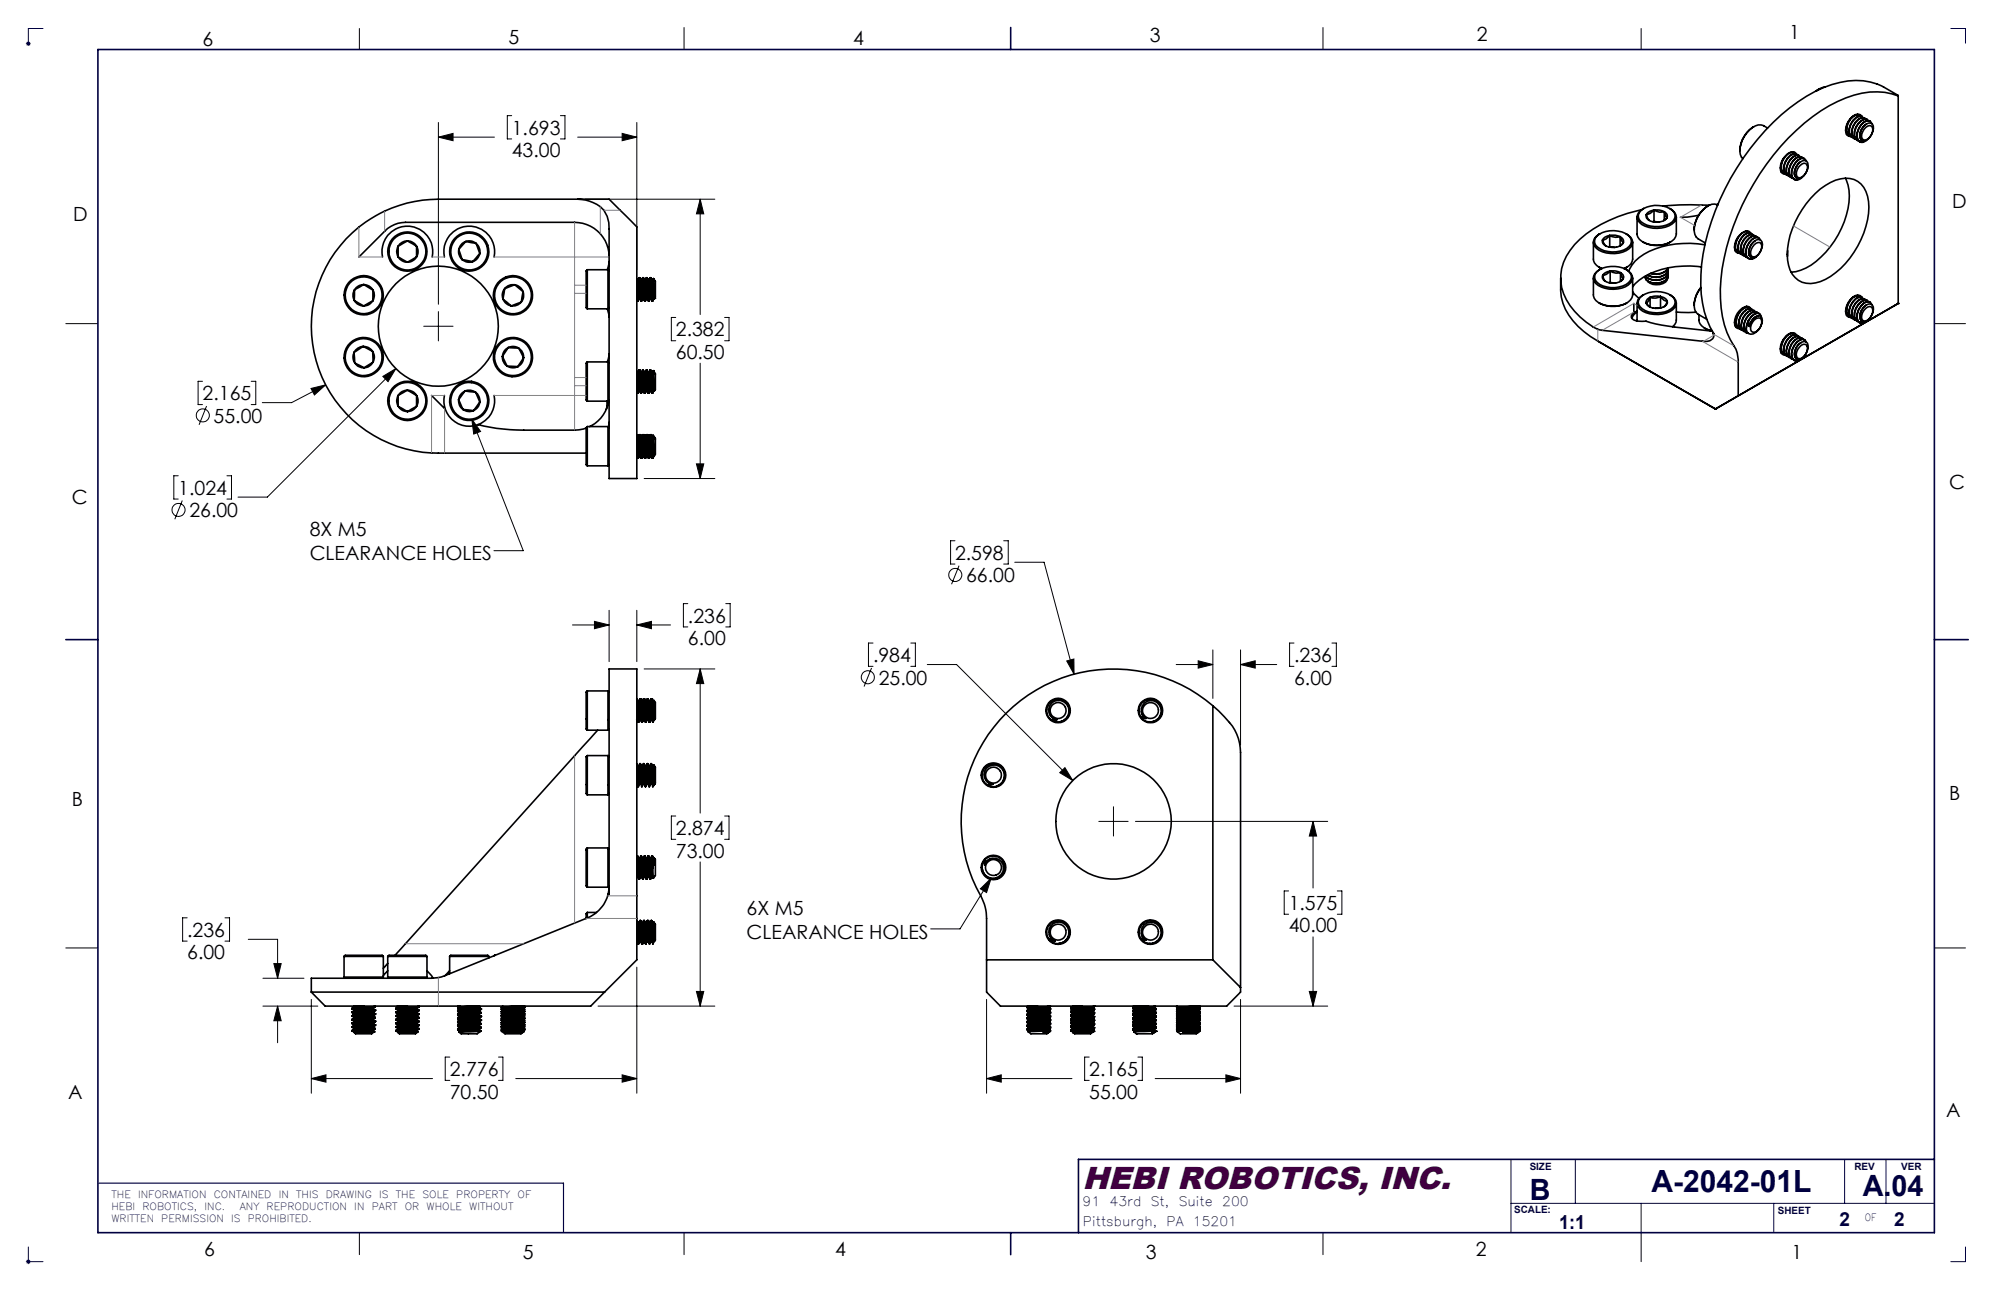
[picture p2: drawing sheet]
<svg xmlns="http://www.w3.org/2000/svg" width="432mm" height="279mm" viewBox="0 0 432 279" stroke-linecap="round" stroke-linejoin="round" font-family="sans-serif">
<defs><g id="words">
<text font-size="6.9" fill="#400040" x="234.4" y="257.6">HEBI ROBOTICS, INC.</text>
<text font-size="6.6" fill="#000040" x="357.6" y="258.2">A-2042-01L</text>
<g font-size="6.3" fill="#000040">
<text x="331.3" y="259.9">B</text>
<text x="403.4" y="259">A.04</text>
</g>
<g font-size="4.2">
<text x="43.8" y="10">6</text>
<text x="110.1" y="9.6">5</text>
<text x="184.7" y="9.8">4</text>
<text x="249" y="9.2">3</text>
<text x="319.8" y="8.8">2</text>
<text x="387.4" y="8.4">1</text>
<text x="110.8" y="29.2">1.693</text>
<text x="110.8" y="34">43.00</text>
<text x="15.8" y="47.9">D</text>
<text x="422.7" y="45.1">D</text>
<text x="146.4" y="72.9">2.382</text>
<text x="146.4" y="77.8">60.50</text>
<text x="43.9" y="86.7">2.165</text>
<text x="46.3" y="91.6">55.00</text>
<text x="38.6" y="107.1">1.024</text>
<text x="422.1" y="105.9">C</text>
<text x="15.5" y="109.3">C</text>
<text x="41" y="112">26.00</text>
<text x="67.1" y="116.2">8X M5</text>
<text x="67.1" y="121.4">CLEARANCE HOLES</text>
<text x="206.8" y="121.2">2.598</text>
<text x="209.2" y="126.1">66.00</text>
<text x="149" y="134.8">.236</text>
<text x="149" y="139.7">6.00</text>
<text x="189.1" y="143.4">.984</text>
<text x="280.2" y="143.4">.236</text>
<text x="190.3" y="148.3">25.00</text>
<text x="280.2" y="148.3">6.00</text>
<text x="422.1" y="173.3">B</text>
<text x="15.5" y="174.7">B</text>
<text x="146.4" y="180.9">2.874</text>
<text x="146.4" y="185.7">73.00</text>
<text x="279.1" y="197.1">1.575</text>
<text x="40.5" y="202.9">.236</text>
<text x="161.7" y="198.1">6X M5</text>
<text x="161.7" y="203.3">CLEARANCE HOLES</text>
<text x="279.1" y="202">40.00</text>
<text x="40.5" y="207.8">6.00</text>
<text x="97.4" y="233.1">2.776</text>
<text x="235.9" y="233.1">2.165</text>
<text x="14.8" y="238">A</text>
<text x="97.4" y="238">70.50</text>
<text x="235.9" y="238">55.00</text>
<text x="421.5" y="242">A</text>
<text x="44.2" y="272">6</text>
<text x="113.2" y="272.7">5</text>
<text x="180.9" y="272.1">4</text>
<text x="248.1" y="272.8">3</text>
<text x="319.6" y="272">2</text>
<text x="387.9" y="272.8">1</text>
</g>
<g font-size="4.2" fill="#000040">
<text x="337.6" y="266.1">1:1</text>
<text x="398.3" y="265.4">2</text>
<text x="410.2" y="265.5">2</text>
</g>
<g font-size="2.8" fill="#000040">
<text x="234.4" y="261.3">91</text>
<text x="240.3" y="261.3">43rd</text>
<text x="249.2" y="261.3">St,</text>
<text x="255.3" y="261.3">Suite</text>
<text x="264.7" y="261.3">200</text>
<text x="234.5" y="265.5">Pittsburgh,</text>
<text x="252.6" y="265.5">PA</text>
<text x="258.3" y="265.5">15201</text>
</g>
<g font-size="2.2" fill="#000040">
<text x="331.3" y="253.4">SIZE</text>
<text x="401.6" y="253.4">REV</text>
<text x="411.7" y="253.4">VER</text>
<text x="24.1" y="262.1">HEBI</text>
<text x="24.1" y="259.5">THE</text>
<text x="29.9" y="259.5">INFORMATION</text>
<text x="30.9" y="262.1">ROBOTICS,</text>
<text x="44.3" y="262.1">INC.</text>
<text x="46.3" y="259.5">CONTAINED</text>
<text x="51.9" y="262.1">ANY</text>
<text x="57.7" y="262.1">REPRODUCTION</text>
<text x="60.3" y="259.5">IN</text>
<text x="64.1" y="259.5">THIS</text>
<text x="70.5" y="259.5">DRAWING</text>
<text x="76.7" y="262.1">IN</text>
<text x="80.5" y="262.1">PART</text>
<text x="82.1" y="259.5">IS</text>
<text x="85.7" y="259.5">THE</text>
<text x="87.7" y="262.1">OR</text>
<text x="91.5" y="259.5">SOLE</text>
<text x="92.4" y="262.1">WHOLE</text>
<text x="98.8" y="259.5">PROPERTY</text>
<text x="101.6" y="262.1">WITHOUT</text>
<text x="112.1" y="259.5">OF</text>
<text x="327.9" y="262.8">SCALE:</text>
<text x="385" y="263">SHEET</text>
<text x="24.1" y="264.7">WRITTEN</text>
<text x="34.9" y="264.7">PERMISSION</text>
<text x="50" y="264.7">IS</text>
<text x="53.6" y="264.7">PROHIBITED.</text>
<text x="403.8" y="264.5">OF</text>
</g>
</g></defs>
<g fill="none" stroke="#000" stroke-width=".22">
<path d="M77.8 6.2v4.5M148.1 6v4.7M286.5 6v4.7M355.4 6.2v4.5M94.9 29.7l3.2-.8v1.6zM94.9 26.5v39.4M94.9 29.7h12.2M110.8 25h-.9v5.1h.9M121.4 25h.9v5.1h-.9M125.1 29.7h12.8M134.7 28.9l3.2 .8-3.2 .8zM137.9 26.5v31.9"/>
<path d="M126.7 43.1h28.1M151.6 43.1l.8 3.2h-1.6zM151.6 43.1v25M14.3 70.1h6.9M85.7 79.8l-27.8 27.9h-6.4M91.8 70.7h6.3M94.9 67.5v6.3M146.3 68.8h-.9v5h.9M151.6 78.7v24.9M156.9 68.8h1v5h-1M418.9 70.1h6.7M43.9 82.6h-1v5h1"/>
<path d="M44.7 87.9l-1.6 4.1M54.4 82.6h1v5h-1M67.3 84.1l3.2-.7-2.4 2.1zM70.5 83.4l-7.4 3.8h-6.3M82.9 81.5l2.8-1.7-1.7 2.9zM102.2 90.8l1.9 2.7-1.5 .5zM102.2 90.8l11.1 28.5h-6.3M38.6 103h-1v5.1h1M39.5 108.4l-1.6 4.1M49.1 103h1v5.1h-1M139.5 103.6h15.3M150.8 100.5h1.6l-.8 3.1z"/>
<path d="M206.8 117.1h-1v5.1h1M217.3 117.1h1v5.1h-1M124 135.4h7.9M128.7 134.6l3.2 .8-3.2 .8zM131.9 132.2v11.1M137.9 135.4l3.2-.8v1.6zM137.9 132.2v11.1M137.9 135.4h7.3M148.9 130.7h-.9v5.1h.9M157.2 130.7h.9v5.1h-.9M189.1 139.3h-1v5h1M197.2 139.3h1v5h-1"/>
<path d="M207.7 122.5l-1.6 4M219.7 121.8h6.4l6.5 24.2M280.2 139.3h-.9v5h.9M288.4 139.3h1v5h-1M139.5 144.9h15.3M151.6 144.9l.8 3.2h-1.6zM151.6 144.9v31.2M188.7 144.7l-1.6 4M200.8 143.9h6.4l25.1 25.2M231 143.2l1.6-.5v3.3zM254.7 143.9h7.9M259.5 143.1l3.1 .8-3.1 .8z"/>
<path d="M262.6 140.8v10.5M268.6 143.9h7.9M268.6 140.8v20.6M268.6 143.9l3.2-.8v1.6zM146.3 176.7h-.9v5.1h.9M156.9 176.7h1v5.1h-1M229.5 167.4l1.1-1.1 1.7 2.8zM237.9 177.9h6.4M241.1 174.7v6.4M245.9 177.9h41.6M284.3 177.9l.8 3.2h-1.6zM284.3 177.9v14.4"/>
<path d="M40.5 198.8h-1v5h1M48.7 198.8h1v5h-1M151.6 186.7v31.2M212.3 192.5l2.3-2.3-1 3.1zM214.6 190.2l-6.7 11h-6.4M279 193h-.9v5h.9M289.6 193h1v5h-1M14.3 205.3h6.9M53.8 203.4h6.3v8.5M56.9 217.9h11.9M56.9 211.9h8.9M59.3 208.7h1.6l-.8 3.2z"/>
<path d="M60.1 217.9l.8 3.2h-1.6zM60.1 217.9v7.9M67.4 216.5v20.3M129.5 217.9h25.3M137.9 209.5v27.3M150.8 214.7h1.6l-.8 3.2zM213.6 216.5v20.3M267.2 217.9h20.3M268.6 216.5v20.3M283.5 214.7h1.6l-.8 3.2zM284.3 202.9v15M418.9 205.3h6.7"/>
<path d="M67.4 233.6l3.2-.8v1.6zM67.4 233.6h26.3M97.4 229h-1v5h1M108 229h.9v5h-.9M111.7 233.6h26.2M134.7 232.8l3.2 .8-3.2 .8zM213.6 233.6l3.2-.8v1.6zM213.6 233.6h18.5M235.9 229h-1v5h1M246.4 229h1v5h-1M250.2 233.6h18.4M265.5 232.8l3.1 .8-3.1 .8z"/>
<path d="M77.8 267v4.7M148.1 267v4.7M286.5 267v4.7M355.4 267v6.3"/>
<circle cx="43.9" cy="90" r="1.41"/>
<circle cx="38.7" cy="110.4" r="1.42"/>
<circle cx="206.9" cy="124.5" r="1.42"/>
<circle cx="187.9" cy="146.7" r="1.42"/>
</g>
<g fill="none" stroke="#000040" stroke-width=".22">
<path d="M5.6 9.5h1M5.8 9.1l.7 .7M6.5 9.1l-.7 .7M9.3 6.2h-3.2v3.7M422.5 6.2h3.1v3.1M327.2 251.1v15.9M341.1 251.1v9.5M399.5 251.1v9.5M408.4 251.1v9.5M5.6 273.3h3.7M5.8 272.9l.7 .7M6.1 270.1v3.7"/>
<path d="M6.5 272.9l-.7 .7M327.2 260.6h91.7M355.4 260.6v6.4M384.1 260.6v6.4M425.6 270.1v3.2h-3.1"/>
</g>
<path d="M21.4 256.3h100.6v10.6" fill="none" stroke="#000040" stroke-width=".25"/>
<path d="M21.2 10.7h397.7v256.3h-397.7zM218.9 6v4.7M14.3 138.5h6.9M418.9 138.5h7.3M418.9 251.1h-185.4v15.9M218.9 267v4.7" fill="none" stroke="#000040" stroke-width=".35"/>
<path d="M67.4 233.6l3.2-.8v1.6zM134.7 232.8l3.2 .8-3.2 .8zM60.1 217.9l.8 3.2h-1.6zM59.3 208.7h1.6l-.8 3.2zM151.6 144.9l.8 3.2h-1.6zM150.8 214.7h1.6l-.8 3.2zM128.7 134.6l3.2 .8-3.2 .8zM137.9 135.4l3.2-.8v1.6zM67.3 84.1l.8 1.4 2.4-2.1zM82.9 81.5l1.1 1.2 1.7-2.9zM151.6 43.1l.8 3.2h-1.6zM150.8 100.5h1.6l-.8 3.1zM94.9 29.7l3.2-.8v1.6zM134.7 28.9l3.2 .8-3.2 .8zM102.2 90.8l1.9 2.7-1.5 .5zM231 143.2l1.6 2.8v-3.3zM229.5 167.4l2.8 1.7-1.7-2.8zM259.5 143.1l3.1 .8-3.1 .8zM268.6 143.9l3.2-.8v1.6zM283.5 214.7h1.6l-.8 3.2zM284.3 177.9l.8 3.2h-1.6zM213.6 233.6l3.2-.8v1.6zM265.5 232.8l3.1 .8-3.1 .8zM212.3 192.5l2.3-2.3-1 3.1z" fill="#000"/>
<g fill="none" stroke="#000" stroke-width=".35">
<path d="M393.9 19.3l-.7 .5M395.1 18.9l-.9 .3-.9 .5M379.8 27.4a6.4 6.4 0 0 0-3 5.3M382.8 27.7a2.61 2.61 0 0 0-4 .5 6.2 6.2 0 0 0-1.9 5.3l.5 .9M385.7 37.2v.1M385.8 37.2l.2 .1M386.2 37.5l.1 .1M386.4 34.1a3.1 3.1 0 0 0-.5 3.1l.4 .3M387.3 38.2h.1M387.9 33l.5 .1M387.9 38.5l.1 .1M388.1 32.9l.1 .1"/>
<path d="M388.4 33l.1 .1M388.7 33.3l-.3-.3a2.42 2.42 0 0 0-2.4 1.8 2.03 2.03 0 0 0 .5 2.8l.1 .1M389 33.4a1.53 1.53 0 0 0-1.9 .9 3.1 3.1 0 0 0-.7 3.2l.5 .4M389 33.4h.1M389.1 33.6a.99 .99 0 0 0-1.5-.6 3.5 3.5 0 0 0-1.8 4.4l.8 .3M389.3 33.6l-.3-.3a2.35 2.35 0 0 0-2.4 1.8 2.04 2.04 0 0 0 .5 2.9h.1M389.6 33.7l-.1-.1a2.35 2.35 0 0 0-2.4 1.8 2.04 2.04 0 0 0 .3 2.7M389.6 33.7h.1M389.9 34l-.4-.3a2.37 2.37 0 0 0-2.3 1.7 2.04 2.04 0 0 0 .4 2.9h.1M389.9 35.1a2.75 2.75 0 0 0-1.1 3.2l.3 .3h.8M389.9 35.8l.4-.3a.7 .7 0 0 1 .7-.1 .7 .7 0 0 1 .4 .7 2.44 2.44 0 0 1-1.7 2.4h-.3a1.85 1.85 0 0 1 .5-2.7zM389.9 38.6l-1.1 .3"/>
<path d="M389.9 38.6l-.6 .1-.3-.2a1.64 1.64 0 0 1 0-2.3 2.26 2.26 0 0 1 1.8-1.5 1.28 1.28 0 0 1 .6 1.9 2.98 2.98 0 0 1-2.3 2.4l-.3-.1M390.1 34h-.1a2.35 2.35 0 0 0-2.3 1.7 2.04 2.04 0 0 0 .2 2.8M390.1 34h.1M390.4 34.3l-.3-.3a2.35 2.35 0 0 0-2.3 1.8 1.99 1.99 0 0 0 .4 2.8h.1M390.7 34.4l-.1-.1a2.35 2.35 0 0 0-2.3 1.8 2.06 2.06 0 0 0 .3 2.8M390.7 34.3l.1 .1M391.1 34.9l-.4-.6a2.42 2.42 0 0 0-2.4 1.8 1.99 1.99 0 0 0 .5 2.8M399.6 38.6a11.8 11.8 0 0 1-.2 9.4 19.4 19.4 0 0 1-8.3 10.1l-2.2 .7-1 .1M399.8 29.1h.1M399.9 29.1l.3 .1M400.4 29.3v.1M400.4 29.4h.1"/>
<path d="M401 29.7h.1M401.5 30l.1 .1M402 24.8a3.4 3.4 0 0 0-2 4.2M402.1 30.4h.1M402.2 24.7l.1 .1M402.4 30.5h1.1M402.4 30.5a.97 .97 0 0 0 1.1 .3M402.6 24.9h.1M402.9 25.2l-.3-.3a2.73 2.73 0 0 0-2.7 2.6v.9l.3 .8 .6 .3M403.2 25.2a1.55 1.55 0 0 0-2 .9 3.3 3.3 0 0 0-.6 3.3l.4 .3M403.3 25.3l-.1-.1a1.22 1.22 0 0 0-2 0 3.5 3.5 0 0 0-1.3 4l.4 .3 .5 .1M403.3 25.3v.2"/>
<path d="M403.5 25.5l-.3-.3a2.36 2.36 0 0 0-2.4 1.8 2.13 2.13 0 0 0 .3 2.8h.2M403.5 30.5l-.4-.2a1.86 1.86 0 0 1 .1-2.4 2.17 2.17 0 0 1 1.9-1.3 1.31 1.31 0 0 1 .4 2 3.6 3.6 0 0 1-2 2.2M403.7 25.6l-.1-.1a2.36 2.36 0 0 0-2.3 1.8 2.12 2.12 0 0 0 .3 2.7M403.8 25.5v.1M404 25.8l-.3-.3a2.36 2.36 0 0 0-2.3 1.8 1.96 1.96 0 0 0 .5 2.9M404 27.6l.9-.4a.88 .88 0 0 1 .6 1.3 1.91 1.91 0 0 1-2 1.8 1.92 1.92 0 0 1 .5-2.7zM404.1 26.9a2.66 2.66 0 0 0-1.2 3.2l.6 .4M404.4 25.9l-.2-.1a2.73 2.73 0 0 0-2.6 2.7l-.1 .9 .2 .6 .4 .3M404.6 26.1l-.3-.2a2.73 2.73 0 0 0-2.7 2.6v.9l.3 .7 .5 .4M405 26.2h-.1a1.59 1.59 0 0 0-2 .9 3.2 3.2 0 0 0-.6 3.2l.5 .4 .7 .1M405.3 26.8l-.5-.6a2.42 2.42 0 0 0-2.3 1.7l-.3 1v.8l.2 .8M411.1 20.8v-.1a14.8 14.8 0 0 0-10.9-3.2 27.9 27.9 0 0 0-14.5 7.4 53.7 53.7 0 0 0-17.2 32.4 23.4 23.4 0 0 0 2.6 14.9h-.2a1.23 1.23 0 0 1-.1 1.3 1.23 1.23 0 0 1-1.2 .4l-23.3-2.5a14.9 14.9 0 0 1-8.1-9.1 10.9 10.9 0 0 1 4-10.5 29.7 29.7 0 0 1 13.3-6.4"/>
<path d="M411.1 20.8a16.1 16.1 0 0 0-13.2 1.2 45 45 0 0 0-18.2 17.9 47.1 47.1 0 0 0-7.1 24.8 19.1 19.1 0 0 0 3.3 10.9l.5 2.3v7.8l-4.9 2.9M411.1 20.8v44.9M77.7 55.7l5-5a6.8 6.8 0 0 1 5.1-2.5h36.6a7.5 7.5 0 0 1 7.5 7.5M82.8 55.7a5.5 5.5 0 0 1 5.4-6.7 5.5 5.5 0 0 1 5.4 6.7M86.2 55.6a2.34 2.34 0 0 0 2 1.2M86.2 55.6l2 1.2M86.2 53.3v2.3M86.2 53.3a2.23 2.23 0 0 0 0 2.3M88.2 52.2a2.34 2.34 0 0 0-2 1.1M88.2 52.2l-2 1.1M88.2 52.2l2 1.1M88.2 52.2a2.34 2.34 0 0 1 2 1.1"/>
<path d="M90.2 55.6l-2 1.2M90.2 55.6a2.34 2.34 0 0 1-2 1.2M90.2 53.3v2.3M90.2 53.3a2.23 2.23 0 0 1 0 2.3M96.2 55.7a5.5 5.5 0 0 1 5.4-6.7 5.5 5.5 0 0 1 5.4 6.7M99.3 54l.8 2.2M99.3 54a2.48 2.48 0 0 0 .8 2.2M100.1 56.2l2.3 .5M100.1 56.2a2.27 2.27 0 0 0 2.3 .5M100.9 52.3a2.19 2.19 0 0 1 2.2 .4M100.9 52.3l2.2 .4M100.9 52.3l-1.6 1.7"/>
<path d="M100.9 52.3a2.35 2.35 0 0 0-1.6 1.7M103.1 52.7l.8 2.2M103.1 52.7a2.38 2.38 0 0 1 .8 2.2M103.9 54.9a2.35 2.35 0 0 1-1.5 1.8M103.9 54.9l-1.5 1.8M125.1 43.1a8 8 0 0 1 5.7 2.4 8.3 8.3 0 0 1 1.1 5.7v52.4h6v-54.5l-6-6h-37a27.5 27.5 0 0 0-27.5 28.2 27.5 27.5 0 0 0 28.9 26.8h30.6M127.2 58.4v8.5M127.2 58.4l-.3 .3v7.9l.3 .3M127.2 58.4h4.5M131.7 58.4v8.5M131.7 58.4l.2 .3M131.9 56.7l-.4 1.7"/>
<path d="M345.1 52.5v3.6a2.3 2.3 0 0 0 1.8 2.1M345.8 51.2a5.6 5.6 0 0 1 7.2 .2 1.64 1.64 0 0 1-.7 2.4 5.8 5.8 0 0 1-6.7-.6 1.51 1.51 0 0 1 .2-2zM345.9 58.8a5.9 5.9 0 0 1 6.8 0 1.65 1.65 0 0 1-.6 2.8 5.9 5.9 0 0 1-6.2-.4 1.56 1.56 0 0 1 0-2.4zM346.3 57.9l.6 .3M346.5 50.6a1.88 1.88 0 0 0-1.5 1.8 1.88 1.88 0 0 0 1.3 1.8 6.1 6.1 0 0 0 6.9-.8 1.87 1.87 0 0 0-1.1-2.8M346.5 58.3a1.87 1.87 0 0 0-1.4 1.7 1.87 1.87 0 0 0 1 1.8 6.5 6.5 0 0 0 6.5-.1 1.86 1.86 0 0 0 .9-1.8 1.86 1.86 0 0 0-1.4-1.6M347 52a1.52 1.52 0 0 0 1.8 1.6 2.54 2.54 0 0 0 2.7-1.1M347 52l.7 1.2M347.1 59.7a.99 .99 0 0 0 .6 1.2M347.1 59.7l.2 .8 .4 .4M348.6 51a3.4 3.4 0 0 1 2.2 .3M348.6 51a1.78 1.78 0 0 0-1.6 1"/>
<path d="M348.6 51a2.1 2.1 0 0 1-1.6 1M348.6 51a2.68 2.68 0 0 0 2.2 .3M348.6 53.4l-.1 .1M348.6 53.4l1.1 .2M348.6 51v2.4M348.7 58.7a3.5 3.5 0 0 1 2.2 .4M348.7 58.7a2.15 2.15 0 0 0-1.6 1M348.7 58.7a2.31 2.31 0 0 1-1.6 1M348.7 58.7a2.55 2.55 0 0 0 2.2 .4M348.7 58.7v2.5M350.8 51.3a1.12 1.12 0 0 1 .7 1.2M350.8 51.3a1.6 1.6 0 0 0 .7 1.2"/>
<path d="M350.8 51.3v2M350.9 59.1a.99 .99 0 0 1 .6 1.2M350.9 59.1l.6 1.2M350.9 59.1v1.8M351.5 52.5l-.8 .8M352.3 57.9l-.6 .3M353.6 52.5v3.6a2.39 2.39 0 0 1-1.9 2.1M354.5 47v3.7a2.73 2.73 0 0 0 2.5 2.2 6.1 6.1 0 0 0 5.5-1.1l.5-1v-3.8M355.4 45.5a5.6 5.6 0 0 1 7.1 .5 2.01 2.01 0 0 1-1.6 2.8 5.5 5.5 0 0 1-5.9-1.2 1.56 1.56 0 0 1 .4-2.1zM355.7 52.4a6.1 6.1 0 0 0 6.1 0M355.9 45.2l-.2 .1M356.5 46.5a.99 .99 0 0 0 .6 1.2"/>
<path d="M356.5 46.5l.6 1.2M358.2 45.5a3.5 3.5 0 0 1 2.2 .4M358.2 45.5a2.32 2.32 0 0 0-1.7 1M358.2 45.5a2.52 2.52 0 0 0 2.2 .4M358.2 45.5a2.28 2.28 0 0 1-1.7 1M358.2 47.9l-.2 .1M358.2 47.9l1 .2M358.2 45.5v2.4M360.4 45.9a.99 .99 0 0 1 .6 1.2M360.4 45.9a1.54 1.54 0 0 0 .6 1.2M360.4 45.9v1.8M361 47.1a3.1 3.1 0 0 1-3.9 .6"/>
<path d="M361 47.1l-.7 .7M361.1 58.1a3.1 3.1 0 0 1-3.6 1.1M361.2 59.4v.3a2.3 2.3 0 0 1-2.5 1.6 2.08 2.08 0 0 1-2.4-1.3v-.2M361.2 58.8v.3a2.3 2.3 0 0 1-2.5 1.5 2.49 2.49 0 0 1-2.3-.8 2.1 2.1 0 0 0 2.3 .9 2.25 2.25 0 0 0 2.5-1.6M361.2 58.1v.3a2.3 2.3 0 0 1-2.5 1.6l-.9-.1-1-.4M361.2 58.1a3.1 3.1 0 0 1-3.8 1.1M361.2 59.7a1.62 1.62 0 0 1-1.5 1.5 3.3 3.3 0 0 1-3.3-.6l-.1-.6M361.2 58.4a1.62 1.62 0 0 1-1.5 1.5 3.5 3.5 0 0 1-2.9-.3M361.6 45.2a1.85 1.85 0 0 1 1.4 1.5 1.85 1.85 0 0 1-.9 1.8 6.2 6.2 0 0 1-7.1-.3 1.76 1.76 0 0 1 .8-2.9M367.8 46.6l-2.4 .4-1.5 .1M368.4 57.8a18.8 18.8 0 0 0-13.4 2.9l-1.4 1.4M369.2 53a19 19 0 0 0-14.2 2.8 6.8 6.8 0 0 0-2.3 2.9"/>
<path d="M369.9 44.6a6 6 0 0 0-3 5.2M370.2 44.4h-6.5l-3.5 .2M372 44.4a2.69 2.69 0 0 0-3.2 1.1 6 6 0 0 0-1.8 5.3 3.6 3.6 0 0 0 2.3 1.8M372 44.3h-.3M375.8 54.4h.1M375.8 54.3l.3 .2M376.3 54.7h.1M376.4 51.4a2.93 2.93 0 0 0-.4 3l.3 .2M376.9 55h.1M377.4 55.3l.1 .1M378 50.1l.6 .1M378 55.6l.1 .1"/>
<path d="M378.6 56h.1M379.1 50.4a.92 .92 0 0 0-1.3-.2 3.5 3.5 0 0 0-1.9 4.3l.8 .4-.6-.4a3.4 3.4 0 0 1 1.8-4.3l.5-.1 .4 .3M379.1 50.6l-.2-.2a2.62 2.62 0 0 0-2.3 2 2.01 2.01 0 0 0 .3 2.6M379.1 50.5l.1 .1M379.4 50.8l-.4-.3a2.51 2.51 0 0 0-2.3 1.9l-.3 .9v.8l.3 .7 .6 .3M379.7 50.9a1.59 1.59 0 0 0-2.1 .9 3.1 3.1 0 0 0-.4 3.3l.3 .2M379.7 50.8v.1M379.9 53a1 1 0 0 1 1.5-.3 2.18 2.18 0 0 1-1.9 2.9 1.77 1.77 0 0 1 .4-2.6zM380 51.1l-.4-.3a2.86 2.86 0 0 0-2.6 2.9v.8l.2 .6 .7 .4M380.1 55.7l-1.1 .4M380.1 52.1a2.79 2.79 0 0 0-1.2 3.4l.4 .3 .8-.1M380.1 55.7l-.4 .1-.6-.1a2.16 2.16 0 0 1 .3-2.9 1.52 1.52 0 0 1 1.9-.8 1.94 1.94 0 0 1 0 2.4 2.55 2.55 0 0 1-2 1.7h-.3"/>
<path d="M380.2 51.2a1.59 1.59 0 0 0-2 .9 3.1 3.1 0 0 0-.5 3.3l.3 .2M380.2 51.2h.1M380.5 51.4l-.4-.3a2.65 2.65 0 0 0-2.3 1.9 1.9 1.9 0 0 0 .6 2.8M380.9 51.5h-.1a1.58 1.58 0 0 0-2 1 3 3 0 0 0-.5 3.2l.3 .3M381.2 52l-.5-.6a2.62 2.62 0 0 0-2.3 2l-.3 .9v.8l.3 .7 .6 .3M387.1 54.3v1.2M393.1 41.9a9.9 9.9 0 0 1 7.5-3.2 4.7 4.7 0 0 1 3.8 3.8 16.2 16.2 0 0 1-2.9 12.1 14.8 14.8 0 0 1-8.4 6.7 4.7 4.7 0 0 1-5.8-3.8 16.9 16.9 0 0 1 3.8-13.4zM76.7 76.3l.1 2.3M76.7 76.3a2.23 2.23 0 0 0 .1 2.3M76.7 65.1l2 1.2M76.7 65.1a2.34 2.34 0 0 0 2 1.2M76.8 62.8l-.1 2.3"/>
<path d="M76.8 62.8a2.34 2.34 0 0 0-.1 2.3M76.8 78.6l2.1 1.1M76.8 78.6a2.26 2.26 0 0 0 2.1 1.1M78.6 75l-1.9 1.3M78.6 75a2.3 2.3 0 0 0-1.9 1.3M78.6 75l2.1 1.1M78.6 75a2.26 2.26 0 0 1 2.1 1.1M78.8 61.6a2.34 2.34 0 0 0-2 1.2M78.8 61.6l-2 1.2M78.8 61.6l2 1.2M78.8 61.6a2.28 2.28 0 0 1 2 1.2M80.7 76.1l.1 2.3"/>
<path d="M80.7 76.1a2.23 2.23 0 0 1 .1 2.3M80.8 65.1a2.21 2.21 0 0 1-2.1 1.2M80.8 65.1l-2.1 1.2M80.8 62.8a2.23 2.23 0 0 1 0 2.3M80.8 62.8v2.3M80.8 78.4a2.44 2.44 0 0 1-1.9 1.3M80.8 78.4l-1.9 1.3M108.8 77.2l1 2.1M108.8 77.2a2.45 2.45 0 0 0 1 2.1M108.9 64.8l1.8 1.5M108.9 64.8a2.32 2.32 0 0 0 1.8 1.5M109.3 62.5l-.4 2.3"/>
<path d="M109.3 62.5a2.2 2.2 0 0 0-.4 2.3M109.8 79.3a2.42 2.42 0 0 0 2.3 .1M109.8 79.3l2.3 .1M110 75.3l-1.2 1.9M110 75.3a2.3 2.3 0 0 0-1.2 1.9M110 75.3l2.3 .1M110 75.3a2.23 2.23 0 0 1 2.3 .1M111.4 61.7a2.32 2.32 0 0 1 1.8 1.4M111.4 61.7l1.8 1.4M111.4 61.7l-2.1 .8M111.4 61.7a2.41 2.41 0 0 0-2.1 .8M112.3 75.4l1.1 2.1"/>
<path d="M112.3 75.4a2.26 2.26 0 0 1 1.1 2.1M112.9 65.4a2.41 2.41 0 0 1-2.2 .9M112.9 65.4l-2.2 .9M113.2 63.1a2.2 2.2 0 0 1-.3 2.3M113.2 63.1l-.3 2.3M113.4 77.5a2.3 2.3 0 0 1-1.3 1.9M113.4 77.5l-1.3 1.9M127.2 78.4v8.5M127.2 78.4l-.3 .3v7.9l.3 .3M127.2 78.4h4.5M127.2 66.9h4.5M131.5 66.9l.4 1.8"/>
<path d="M131.7 78.4v8.5M131.7 78.4l.2 .3M131.9 76.7l-.4 1.7M131.9 66.6l-.2 .3M137.9 64.5l.1 .6M137.9 62.9l.2 2.2M137.9 65l.1 .2M138 65.1v.1M138 65.2h.1M138 60.7l.4 3.9M138 60.7l-.1-.2 .2 .2M138.1 60.7l.3-.6 .4 5"/>
<path d="M138.1 60.7l.4 3.9M138.1 65.1l-.1 .1M138.4 64.6l.4 .6M138.4 64.6l-.3 .5M138.5 60.1l-.4 .6M138.5 60.2l.4 4.9M138.5 60.2l.3 .5M138.8 65.2h.1M138.8 60.7l.2 .6 .3 3.3M138.8 60.7l.4 3.9M138.9 65.1l-.1 .1M139.2 64.6l.4 .6"/>
<path d="M139.2 64.6l-.3 .5M139.3 60.1l-.4 .6 .3-.6 .4 5M139.6 65.2h.1M139.6 60.7l-.3-.6 .4 5M139.6 60.7l.4 3.9M139.6 60.7h.1M139.7 60.7l.3-.6 .4 5M139.7 60.7l.4 3.9M139.7 65.2l.3-.6 .4 .6M140.1 60.1h-.1l-.3 .6M140.4 65.2h.1M140.4 60.7h.1"/>
<path d="M140.4 60.7l-.3-.6 .4 5M140.4 60.7l.4 3.9M140.5 65.1l.4-.5 .3 .6M140.5 60.7l.3-.6 .4 5M140.5 60.7l.4 3.9M140.5 65.1l-.1 .1M140.9 60.1l-.4 .6M141.2 65.2h.1M141.2 60.7l-.3-.6 .4 5M141.2 60.7l.4 3.9M141.2 60.7h.1M141.3 60.7l.4 3.9"/>
<path d="M141.3 65.1l-.1 .1M141.5 60.3l-.2 .4M141.5 60.4l.2 4.2M141.5 60.4h.1M141.5 60.4a2.63 2.63 0 0 1 .4 2v2l-.2 .2M141.7 64.6l-.4 .5M141.7 64.6h.1M338 60.2a12.1 12.1 0 0 0 5 11.6l3 2.1M345.1 60.2v3.7a2.65 2.65 0 0 0 2.5 2.2 5.2 5.2 0 0 0 5.8-1.6l.2-.6v-3.7M346 73.9l25.5 14.7M346 73.9l2.1 1.2M346.3 65.6a6.3 6.3 0 0 0 6 0"/>
<path d="M348.7 61.2h-.2M348.7 61.2l1 .1M351.5 60.3a3.1 3.1 0 0 1-3.8 .6M351.5 60.3l-.7 .7M353.6 63.2l1.3 1.4M353.8 67.7a.94 .94 0 0 0-.5 1 .94 .94 0 0 0 .9 .8l2.2 .1 2.2 .6 4 .6 8.1 .9-1.6-.6M353.8 65.7v2M354.5 67.5l-.8 .8-.4 .6M354.5 67.4l-.7 .3M354.5 65.7v3.8M355.1 64.5a5.7 5.7 0 0 1 7.3 0 1.56 1.56 0 0 1-.5 2.4 5.7 5.7 0 0 1-6.7-.4 1.45 1.45 0 0 1-.1-2zM355.9 63.8a1.91 1.91 0 0 0-1.3 1.8 1.91 1.91 0 0 0 1.1 1.8 6.1 6.1 0 0 0 7-.8 1.84 1.84 0 0 0-1.1-2.8"/>
<path d="M357.3 64.4a1.18 1.18 0 0 0-.8 1.3M357.3 64.4v2.1l-.8-.8M357.3 64.4l-.4 .8-.4 .5M359.6 64.2a1.74 1.74 0 0 1 1.4 1.1M359.6 64.2a3.7 3.7 0 0 0-2.3 .2M359.6 64.2a1.89 1.89 0 0 0 1.4 1.1M359.6 64.2a2.59 2.59 0 0 1-2.3 .2M359.6 66.7h.1M359.6 66.7l-1.2 .1M359.6 64.2v2.5M361 65.3a1.67 1.67 0 0 1-1.9 1.5 2.44 2.44 0 0 1-2.6-1.1M361 65.3l-.4 .9-.3 .3"/>
<path d="M361.1 60.1a1.33 1.33 0 0 1-1 1.3 2.81 2.81 0 0 1-3.3-.5M363 67.6h4.3M363 65.7l-.1 4.1-.7 1M367.9 68.2a2.89 2.89 0 0 0 2.8 3.4M368.3 62.3a5.3 5.3 0 0 0-1.1 5.3l.4 .4 2 1.1M368.3 62.3a5.9 5.9 0 0 0-1.4 3.8M375.8 70.6l.5 .3M375.9 70.8h.1M378.2 66.3l.2 .2M378.6 69.5l.2 1.2M378.6 69.5l-.5 1.7M378.8 66.6h-.1a2 2 0 0 0-2.3 1.5 2.27 2.27 0 0 0 .1 3h.1"/>
<path d="M378.8 70.7l.2-.5a3.1 3.1 0 0 1 2-1.8 1.16 1.16 0 0 1 .5 1.7 3.1 3.1 0 0 1-2.4 2.3l-.5-.2-.3-.3-.2-.7M379 66.9l-.2-.2-.5-.2a3.4 3.4 0 0 0-2.2 4.1l.4 .5 .4 .1M379.2 67a.99 .99 0 0 0-1.4-.5 3.5 3.5 0 0 0-1.9 4.4l.8 .3M379.2 67l-.4-.2a3.5 3.5 0 0 0-2.2 4.1l.5 .6M379.3 66.9v.1M379.5 67.2l-.1-.2-.6-.1a3.4 3.4 0 0 0-2.1 4l.3 .5 .4 .1M379.8 67.3a2.06 2.06 0 0 0-2.3 1.4 2.25 2.25 0 0 0 .1 3l.1 .1M379.8 67.2l.1 .1M379.9 69.3a.98 .98 0 0 1 1.5-.2 2.09 2.09 0 0 1-1.9 2.8 1.76 1.76 0 0 1 .4-2.6zM380.1 67.5l-.2-.2a2.13 2.13 0 0 0-2.4 1.6 2.38 2.38 0 0 0 .1 2.9l.4 .1M380.5 67.6h-.1a2.07 2.07 0 0 0-2.3 1.4 2.25 2.25 0 0 0 .1 3v.1M380.6 67.8l-.1-.1a2.05 2.05 0 0 0-2.4 1.5 2.38 2.38 0 0 0 .1 2.9l.4 .1"/>
<path d="M380.7 68.5a2.48 2.48 0 0 0-1.9 2.2M381 67.9a2.06 2.06 0 0 0-2.4 1.5l-.3 .8-.2 1M381.4 68.8l-.3-.8-.6-.2-.6 .3-.6 .5-.7 .9M385.7 76.4h.1M385.8 76.4l.2 .1M386.3 76.7v.1M387.4 77.4h.1M387.9 77.7l.1 .1M388.1 72.1h.1M388.5 72.3l-.4-.2a3.3 3.3 0 0 0-2.3 4l.4 .6M388.5 78l.1 .1M388.7 72.5v-.1a1.8 1.8 0 0 0-2.4 1.2 2.51 2.51 0 0 0 0 3.1l.3 .2"/>
<path d="M389 72.6a1.78 1.78 0 0 0-2.2 1.2 2.38 2.38 0 0 0 0 3.2l.1 .1M389 72.6h.1M389.1 72.6a.99 .99 0 0 0-1.5-.4 3.5 3.5 0 0 0-1.8 4.4l.8 .3M389.1 72.7v.1M389.3 72.8l-.6-.3a3.4 3.4 0 0 0-2.3 3.9l.4 .6 .4 .2M389.6 72.9a1.88 1.88 0 0 0-2.2 1.3 2.42 2.42 0 0 0 0 3.2M389.6 77.9l-1.1 .1M389.6 77.9l-.7-.3a2.65 2.65 0 0 1 1.8-3.7l.4 .1a1.67 1.67 0 0 1 .2 2.2 2.53 2.53 0 0 1-2.4 2l-.4-.2M389.6 72.9h.1M389.9 73.1l-.6-.3a3.4 3.4 0 0 0-2.3 4l.4 .6 .3 .1M390.1 74.2a2.58 2.58 0 0 0-1.2 3.5l.7 .2M390.1 74.8l.8-.2a1.02 1.02 0 0 1 .4 1.5 1.64 1.64 0 0 1-2.1 1.4 2.19 2.19 0 0 1 .9-2.7z"/>
<path d="M390.1 73.2a1.88 1.88 0 0 0-2.2 1.3 2.42 2.42 0 0 0 0 3.2M390.2 73.2v.1M390.4 73.4l-.1-.1a1.81 1.81 0 0 0-2.3 1.2 2.55 2.55 0 0 0-.1 3.2l.4 .1M390.8 73.6h-.1a1.79 1.79 0 0 0-2.2 1.2 2.42 2.42 0 0 0 0 3.2M391.1 74.1l-.2-.4a1.8 1.8 0 0 0-2.3 1.2 2.51 2.51 0 0 0-.1 3.1M399.8 68.3h.1M399.9 68.3l.3 .1M400.4 68.5h.1M400.4 68.6h.1M401 68.9h.1M401.5 69.2l.1 .1M402 64a3.4 3.4 0 0 0-2 4.3"/>
<path d="M402.1 69.6h.1M402.2 63.9l.1 .1M402.4 69.7h1.1M402.4 69.7a1 1 0 0 0 1.1 .3M402.6 64.1h.1M402.9 64.3l-.3-.2a2.4 2.4 0 0 0-2.4 1.8 2.1 2.1 0 0 0 .4 2.8h.2M403.2 64.4a1.53 1.53 0 0 0-2 .9 3.2 3.2 0 0 0-.6 3.3l.4 .3M403.3 64.5l-.1-.1a1.22 1.22 0 0 0-2-.1 3.5 3.5 0 0 0-1.3 4.1l.4 .3 .5 .1M403.3 64.5v.2M403.5 64.7l-.3-.3a2.3 2.3 0 0 0-2.4 1.8 2.1 2.1 0 0 0 .3 2.8h.2M403.5 69.7a.78 .78 0 0 1-.7-.7 2.76 2.76 0 0 1 2.3-3.2 1.35 1.35 0 0 1 .5 2 3.6 3.6 0 0 1-2.1 2.2M403.7 64.8l-.1-.1a2.42 2.42 0 0 0-2.3 1.8 2.09 2.09 0 0 0 .3 2.7"/>
<path d="M403.8 64.7v.1M404 65l-.3-.3a2.42 2.42 0 0 0-2.3 1.8 1.96 1.96 0 0 0 .5 2.9M404 66.8l.5-.3a.7 .7 0 0 1 .7 0 .7 .7 0 0 1 .4 .6 2.33 2.33 0 0 1-1.8 2.4h-.3a1.92 1.92 0 0 1 .5-2.7zM404.1 66.1a2.66 2.66 0 0 0-1.2 3.2l.6 .4M404.4 65.1h-.1a1.55 1.55 0 0 0-1.9 .8 3.2 3.2 0 0 0-.7 3.3l.4 .3M404.6 65.3l-.3-.2a2.4 2.4 0 0 0-2.4 1.8 2.07 2.07 0 0 0 .4 2.7l.1 .1M404.8 65.4a1.53 1.53 0 0 0-1.9 .9 3.2 3.2 0 0 0-.6 3.3l.5 .4h.7M404.9 65.4h.1M405.3 66l-.5-.6a2.4 2.4 0 0 0-2.3 1.8l-.3 .9v.8l.2 .8M411.1 65.7h.1M411.1 65.7l-39.6 22.9M411.1 65.7l-5 2.9"/>
<path d="M86.2 88l2 1.1M86.2 88a2.34 2.34 0 0 0 2 1.1M86.2 85.7v2.3M86.2 85.7a2.29 2.29 0 0 0 0 2.3M88.2 84.5a2.21 2.21 0 0 0-2 1.2M88.2 84.5l-2 1.2M88.2 84.5a2.21 2.21 0 0 1 2 1.2M88.2 84.5l2 1.2M90.2 88l-2 1.1M90.2 88a2.34 2.34 0 0 1-2 1.1M90.2 85.7v2.3M90.2 85.7a2.29 2.29 0 0 1 0 2.3"/>
<path d="M93.5 85.7l2.9 2.9M96.2 85.7a5.7 5.7 0 0 0 .2 2.9M96.4 88.6a5.5 5.5 0 0 0 7.1 3.4M99.3 86.6a2.28 2.28 0 0 0 1 2.1M99.3 86.6l1 2.1M100.3 88.7a2.34 2.34 0 0 0 2.3 .2M100.3 88.7l2.3 .2M100.7 84.7a2.4 2.4 0 0 0-1.4 1.9M100.7 84.7l-1.4 1.9M100.7 84.7a2.34 2.34 0 0 1 2.3 .2M100.7 84.7l2.3 .2M103 84.9l.9 2.2"/>
<path d="M103 84.9a2.36 2.36 0 0 1 .9 2.2M103.5 92l4.1 .8 4.3 .3 12.5 .1 2.5-.5M103.9 87.1a2.27 2.27 0 0 1-1.3 1.8M103.9 87.1l-1.3 1.8M107 85.7a5.5 5.5 0 0 1-3.5 6.3M126.9 92.7v7.9l.3 .3M127.2 92.4v8.5M127.2 92.4h4.5M127.2 92.4l-.3 .3M127.2 86.9h4.5M131.4 86.9l-.1 1.8M131.7 92.4v8.5"/>
<path d="M131.7 92.4l.2 .3M131.8 86.7a7.4 7.4 0 0 1-4.1 5.7M131.9 91.5l-.1 1.1M131.9 86.6l-.2 .3M137.9 94.2l.2 .3M137.9 99.1h.1M137.9 97.9l.1 1.2M137.9 85l.2 .2M137.9 83.8l.1 1.3M137.9 94.6l.1 .1M137.9 80.6l.1 .1M137.9 80.5l.1 .2"/>
<path d="M137.9 94.3l.1 .4M137.9 99.2h.1M138 94.7l.4 3.9M138 80.7l.4 3.9M138 80.7h.1M138 80.7l.4 3.9 .3 .6 .5-.6M138.1 99.1l.3-.5 .3 .5M138.1 99.1l.1 .1M138.1 99l.1 .2M138.2 99.2h.1M138.2 98.9l.1 .2M138.3 94.2l-.3 .5"/>
<path d="M138.4 94.2l.3 .5M138.4 84.6l-.3 .6M138.4 80.2l-.4 .5M138.4 94.2l.3 4.9M138.4 80.2l.4 5M138.4 80.2h.1M138.4 84.6h.1M138.5 98.7l-.2 .4M138.5 80.2l.3 .5M138.5 80.2h.1M138.5 94.2l.4 4.9M138.5 80.2l.4 4.9"/>
<path d="M138.6 94.2v.3M138.6 94.2h.1M138.6 94.2l-.1 .1M138.7 94.2l.2 .3M138.7 94.2v.5M138.7 94.7l.4 3.9M138.7 99.2h.2M138.7 80.7h.2M138.8 80.7l.4 3.9M138.9 94.7l.3 3.9M138.9 80.7l.3 3.9M138.9 99l.1 .2"/>
<path d="M138.9 99.1l.1 .1M139 99.2h.1M139 98.9l.1 .2M139.1 98.6l.4 .5M139.1 80.2l-.2 .5M139.1 94.2l.4 4.9M139.2 98.6l-.3 .5M139.2 84.6h.1M139.2 94.2l-.5 .5M139.2 84.6l.4 .6M139.2 94.2l.4 4.4 .2 .6M139.2 80.2l.5 4.9"/>
<path d="M139.3 98.7l-.3 .4M139.3 94.2l.3 .5M139.3 80.2l.3 .5M139.3 80.2l.3 .5 .3-.5M139.3 80.2l.3 5M139.3 94.2v.1M139.4 94.2v.3M139.4 94.2h.1M139.4 94.2h-.1M139.5 94.2l.2 .3M139.5 94.2l.1 .5M139.6 94.7l.3 3.9"/>
<path d="M139.6 80.7l.3 3.9h.2M139.6 80.7l.1 .2 .4 3.7M139.6 99.2h.1M139.6 94.7h.1M139.6 85.2h.1M139.6 94.7l.3-.5 .5 .5M139.7 99.1l.2-.5 .4 .5M139.7 94.7l.4 3.9M139.7 99l.1 .2M139.8 99.2h.1M139.8 98.9l.1 .2M139.9 80.2l.5 .5"/>
<path d="M139.9 94.2l.4 4.9M139.9 80.2l.4 4.4v.5l.2 .1M140 84.6l-.3 .6zM140.1 84.6l.2 .6M140.1 94.2l.3 4.9M140.1 98.7l-.3 .4M140.2 94.2v.3M140.2 94.2l.1 .1 .1 .4M140.2 94.2l-.1 .1M140.2 94.2h.1M140.3 94.2l.2 .3M140.3 99.2h.1"/>
<path d="M140.4 94.7l.4-.5 .3 .5M140.4 80.7l-.3-.5 .3 4.9M140.4 94.7l.4 3.9M140.4 80.7l.4 3.9M140.4 80.7h.1M140.5 99.1l.3-.5 .3 .5M140.5 99.1l.1 .1M140.5 99l.1 .2M140.6 99.2h.1M140.6 98.9l.1 .2M140.8 84.6l-.3 .6M140.8 80.2l-.4 .5"/>
<path d="M140.8 80.2h.1l.3 .5M140.8 94.2l.3 4.9M140.8 80.2l.4 5M140.8 84.6h.1M140.8 84.6l.3 .6 .5-.6M140.9 98.7l-.2 .4M140.9 94.2l.4 4.9M141 94.2v.3M141 94.2h.1M141 94.2l-.1 .1M141.1 94.2l.2 .3M141.1 94.2v.5"/>
<path d="M141.1 94.7l.4 3.9M141.1 99.2h.2M141.1 80.7h.2M141.2 80.7l-.3-.5 .4 4.9M141.2 80.7l.4 3.9M141.2 85.1h.1M141.3 94.7l.3 3.9M141.3 80.7l.3 3.9M141.3 99l.1 .2M141.3 99.1l.1 .1M141.4 99v.2M141.5 94.3l-.4 .4"/>
<path d="M141.5 80.3l-.2 .4M141.5 94.3l.2 4.4-.2-.1M141.5 94.3l.4 .6v1.4a4.4 4.4 0 0 1-.2 2.4l-.3 .5M141.5 80.3h.1M141.5 80.3l.4 .6v3.5l-.2 .3-.2-4.4M141.6 98.6l-.3 .5M141.6 84.6l-.3 .6M141.6 84.6h.1M141.6 84.6l.1 .1M371.5 88.6h.1M127.2 100.9h4.5M131.9 100.6l-.2 .3"/>
<path d="M127.2 149.6v8.6M127.2 149.6l-.3 .3v8l.3 .3M127.2 149.6h4.5M127.2 158.2h4.5M129.4 158.2l-43.9 48.7M131.7 149.6v8.6M131.7 149.6l.2 .3M131.9 157.9l-.2 .3M137.9 155.9l.3 .5M137.9 151.4l.3 .5M137.9 153.1l.2 3.3M137.9 151.7l.4 4.7"/>
<path d="M138.1 156.4h.2l.3-.5 .4 .5M138.2 151.9l.3 3.5a.74 .74 0 0 1-.3 1M138.3 151.9l.3 4M138.3 156.3v.1M138.5 151.4l-.4 .5M138.6 151.4l.4 5M138.6 151.4h.1M138.6 151.4l.5 4.9M138.7 151.4l.3 .5M138.7 151.4l.3 .5 .4-.5 .4 5M138.7 151.4h.1M139 151.9l.3 4"/>
<path d="M139 156.4h.1M139 151.9h.1M139.1 151.9l.1 .7a9.5 9.5 0 0 0 .4 3.5l.2 .3M139.3 155.9l-.3 .5M139.3 151.4h.2M139.3 155.9h.2M139.4 155.9l-.3 .5M139.5 151.4l.3 .7 .3 3.3a.78 .78 0 0 1-.3 1zM139.5 151.4l.3 .5M139.5 151.4h.1M139.8 151.9l.4-.5 .3 5h.2l.3-.5 .4 .5M139.8 156.4h.1"/>
<path d="M139.8 151.9l.5 4M139.9 156.3v.1M140.2 151.4h.1M140.3 155.9l.3 .5M140.3 155.9l-.4 .3M140.3 155.9h.1M140.3 151.4h.1M140.3 151.4l.3 .5M140.6 151.9l.3 3.5a.74 .74 0 0 1-.3 1M140.6 151.9l-.3-.5 .4 5M140.7 151.9l.3 4M140.7 156.3v.1"/>
<path d="M140.9 151.4l-.3 .5M141 151.4l.4 5M141 151.4h.1M141 151.4l.4 4.5M141.1 151.4l.3 .5M141.1 151.4l.3 .5 .2-.2 .1 3.4M141.1 151.4h.1M141.4 151.9l.3 4M141.4 151.9h.1M141.5 151.9l.2 3.2M141.6 151.7l.3 .5v2.7a1.57 1.57 0 0 1-.5 1.5v-.5M141.7 155.9h-.3"/>
<path d="M141.7 155.1v.8M217.9 154.4a33 33 0 0 1 49 2.9 10.2 10.2 0 0 1 1.7 5.7v51.9l-3 3h-49l-3-3v-16a9.9 9.9 0 0 0-1.2-4.9 33 33 0 0 1 5.5-39.6zM227.4 154.8l.5 .6 1 .5M227.6 155.9a2.47 2.47 0 0 1-.2-3.9 2.47 2.47 0 0 1 3.8 .7 2.47 2.47 0 0 1-1.4 3.5M228.9 155.9a2.14 2.14 0 0 1-1.5-3.3 2.14 2.14 0 0 1 3.6-.1 2.39 2.39 0 0 1-.2 3.2 2.39 2.39 0 0 1-3.2 .2M228.9 155.9h-1.3M247 155.2a2.36 2.36 0 0 0 3.8 .4 2.36 2.36 0 0 0-1-3.8 2.11 2.11 0 0 0-2.5 1.2 2.11 2.11 0 0 0 .8 2.6M247 155.2l1.1 .4M247 155.2a2.47 2.47 0 0 1 1.3-3.7 2.47 2.47 0 0 1 3.2 2.1 2.47 2.47 0 0 1-2.7 2.7M247.2 154.1l.2 .7 .7 .8M262.6 152.9v55M127.2 163.7v8.5"/>
<path d="M127.2 163.7l-.3 .2v8l.3 .3M127.2 163.7h4.5M127.2 172.2h4.5M131.7 163.7v8.5M131.7 163.7l.2 .2M131.9 171.9l-.2 .3M137.9 165.4l.2 .5M137.9 167.3l.2 3 .2 .1M137.9 165.7l.3 4.6M138.1 165.9l.4 4M138.1 165.9h.2M138.3 165.9l.3-.5 .3 4.5 .2 .5"/>
<path d="M138.3 165.9l.3 3.9M138.5 169.9l-.3 .5M138.5 165.4h.1M138.5 169.9h.1M138.6 165.5l.4 4.8M138.7 165.4l.3 .5M139 165.9l.3 4M139 165.9l.1 .3 .4 3.6M139 165.9l.4-.5 .3 4.9 .1 .1a.7 .7 0 0 0 .3-.9l-.3-3.6M139.3 169.9l-.3 .5M139.3 165.4h.2M139.3 169.9h.2"/>
<path d="M139.8 165.9l-.3-.5 .3 4.9M139.8 165.9h.1M139.8 165.9l.5 3.9M140.1 165.4l-.3 .5M140.2 165.5l.3 4.8 .2 .1M140.2 165.4h.1M140.2 169.9h.1M140.5 165.9l-.2-.5 .3 4.9M140.5 165.9l.4 4M140.5 165.9h.2M140.7 165.9l.3-.5 .4 5M140.7 165.9l.3 3.9"/>
<path d="M140.9 169.9l-.3 .5M140.9 165.4h.1M140.9 169.9h.1M141 165.5l.4 4.5M141.1 165.4l.3 .5M141.4 165.9l.3 4M141.4 165.9l.1 .3 .2 3M141.4 165.9l.2-.2 .1 3.5M141.6 165.7l.3 .5v3.4l-.5 .8v-.4M141.7 169.9l-.3 .1M141.7 169.2v.7M141.7 169.9h.1"/>
<path d="M213.5 168.9l.5 .6 1 .4M213.7 170a2.48 2.48 0 0 1-.4-3.9 2.48 2.48 0 0 1 3.9 .5 2.48 2.48 0 0 1-1.3 3.6M215 169.9a2.14 2.14 0 0 1-1.6-3.2 2.14 2.14 0 0 1 3.5-.3 2.39 2.39 0 0 1 0 3.2 2.39 2.39 0 0 1-3.2 .4M215 169.9l-.6 .1h-.7M127.2 183.7l-.3 .2v8l.3 .3M127.2 183.7v8.5M127.2 197.6v1.2M127.2 197.6l-.3 .3v1M127.2 183.7h4.5M127.2 192.2h4.5M127.2 197.6h2M131.7 192.2l.2-.3-.2 1.8"/>
<path d="M131.7 183.7v8.5M131.7 183.7l.2 .2M131.7 193.7h.2v-48.8h6v63l-7 7M131.7 193.7a7.6 7.6 0 0 1-4.8 5.2l-31.7 12.8a10.5 10.5 0 0 1-3.6 .2h-24.2v3M137.9 199.4l.3 .5M137.9 189.7l.1 .2M137.9 188.6l.1 1.2M137.9 199.5l.4 4.9M138 185.4l.5 .5M138 189.9l.4 .5M138 185.4l.4 5M138 189.9l-.1 .1"/>
<path d="M138 185.4l-.1 .1M138.1 185.4l.4 5M138.2 200l.3 3.8-.2 .6M138.2 199.9h.1M138.3 200l.4 3.8M138.4 185.9l.4 4M138.5 185.9l.4 3.9M138.6 199.4l-.3 .5M138.6 199.4h.1M138.6 199.4l.4 5M138.7 199.4l.3 .5M138.7 199.4l.4 4.9"/>
<path d="M138.7 185.4h.2l.4 .5M138.7 185.4l-.2 .5M138.8 189.9l-.3 .5h-.1M138.8 189.9l.4 .5M138.8 185.4l.4 5M138.9 185.4l.4 5M139 200l.3 3.8-.3 .5M139 199.9h.1M139.1 200l.4 3.8M139.2 185.9l.3 3.8 .4 .7M139.3 185.9l.4 3.9M139.4 199.4l-.3 .5"/>
<path d="M139.4 199.4l.4 5M139.4 199.4h.1M139.5 199.4l.3 .5M139.5 199.4l.4 4.9M139.6 185.4a1.46 1.46 0 0 1 .6 1.6l.2 2.8M139.6 185.4l-.3 .5M139.6 185.4l.3 5M139.6 189.9l-.4 .5M139.7 185.4l.4 5M139.8 200l.4 3.8-.4 .5M139.8 199.9h.1M139.9 200l.4 3.8"/>
<path d="M140 185.9l.4 4M140.2 199.4l-.3 .5M140.3 199.4h.1M140.3 199.4l.3 .5M140.3 199.4l.3 5M140.3 199.4l.4 4.9M140.4 189.9l-.4 .5M140.4 185.4l.5 .5M140.4 185.4l-.3 .5M140.4 185.4l.4 5M140.4 189.9h.1M140.4 189.9l.4 .5"/>
<path d="M140.5 185.4l.4 5M140.6 200l.3 3.8-.2 .5M140.6 199.9l.1 .1 .4 3.8M140.8 190.4h.1M140.8 185.9l.4 4M140.9 185.9l.4 3.9M141 199.4l.4 5M141.1 199.4l.3 4.2M141.1 199.4l.3 .5M141.1 199.4l-.4 .5M141.1 199.4h.1M141.1 185.4h.2l.4 .5"/>
<path d="M141.1 185.4l-.2 .5M141.2 189.9l-.3 .5M141.2 189.9l.3 .3M141.2 185.4l.2 2.5M141.3 185.4l.1 .8M141.4 186.2v1.7M141.4 186.2l.3 1.2M141.4 200l.3 3.8M141.4 199.9l.1 .1 .2 2.7M141.6 185.9l.1 1.5M141.6 199.7l-.1 .2M141.7 187.4v-1.5l.2 .3v3.4l-.4 .6-.1-2.3"/>
<path d="M213.3 186.2a2.33 2.33 0 0 0 .7 3.7 2.33 2.33 0 0 0 3.3-1.9 2.09 2.09 0 0 0-1.8-2.1 2.09 2.09 0 0 0-2.3 1.5M213.3 186.2l-.1 1.2M213.3 186.2a2.47 2.47 0 0 1 3.9 .2 2.47 2.47 0 0 1-1.1 3.7 2.47 2.47 0 0 1-3.4-1.9M214.5 186.1l-.7 .3-.6 1M229.6 199.4l.7 .3M67.4 214.9h63.5M67.4 214.9l3 3h57.5l3-3M74.5 211.6h8.5M74.5 207.2h.1M74.5 207.2h8.5M74.5 207.2l.3-.3h8l.2 .3M74.5 207.2v4.4"/>
<path d="M74.5 211.6l.3 .3M76.2 220h.1M76.2 218.4h.1M76.2 218.4v.1M76.2 219.2v.1M76.2 220v.1M76.3 219.3l.5 .3-.5 .4M76.3 218.5l.5 .3-.5 .4M76.3 219.3h.1M76.3 218.5h.1M76.6 217.9l.2 .2-.5 .3M77.4 217.9l-.6 .1"/>
<path d="M78.8 217.9l-1.8 .2-.7 .3M80.7 219.2l-3.9 .4M80.7 218.4l-3.9 .4M80.7 219.3l-3.7 .3-.7 .4M80.7 218.5l-3.7 .3-.7 .4M80.7 219.3l.5 .3M80.7 218.5l.5 .3M81.1 217.9l.1 .1M81.2 218l-4.9 .4M81.2 219.7l-4.9 .4M81.2 218.9l-4.9 .4M81.2 218.1l-4.9 .4"/>
<path d="M81.2 218h.1M81.2 219.6l-.5 .5M81.2 218.8l-.5 .5M81.2 218.1l-.5 .4M81.2 218.8h.1M81.2 219.6h.1M81.2 219.6l-4.9 .4M81.2 218.8l-4.9 .4M81.2 218v.1M83 207.2v4.4M83 211.6l-.2 .3M84 208.7l-1 1"/>
<path d="M84 210.3l-1 1M84 211.6h8.5M84 207.2h8.5M84 207.2l.2-.3h8l.3 .3M84 211.6l.2 .3M84 207.2v4.4M86 217.9l.3 .1M86.3 219.6l-.6 .4 .6 .4M86.3 218.8l-.6 .4 .6 .4M86.9 217.9l-.6 .1-.6 .4v.1l.6 .3M88.2 217.9l-1.9 .2M90.1 219.2l-3.8 .4"/>
<path d="M90.1 218.4l-3.8 .4M90.2 219.3l.5 .3-4.9 .4M90.2 218.5l.5 .3-4.9 .4M90.2 219.3l-3.9 .4M90.2 218.5l-3.9 .4M90.6 217.9l.1 .1-4.9 .4M90.7 219.7l-.5 .4M90.7 218.9l-.5 .4M90.7 218.1l-.5 .4M90.7 219.6l-.2 .1-4.7 .4M90.7 218.8l-.7 .2-4.2 .3M90.7 218l-.2 .2-4.7 .3"/>
<path d="M92.5 210.3l.9 1 .3 .5M92.5 211.6l-.3 .3M92.5 207.2v4.4M97.4 210.3l-1 1M97.4 207.2h8.5M97.4 207.2l.2-.3h8l.3 .3M97.4 207.2v3.7M99.1 218.2l.5 .5M99.1 219.7h.1M99.1 218.2h.1M99.1 218.1h.1M99.2 219.7h-.1"/>
<path d="M99.2 218.9h-.1M99.3 217.9l-.2 .1M99.5 219.6h-.3M99.5 218.8h-.3M99.5 218h-.3M99.6 217.9l-.5 .3M99.6 219.4l-.5 .2v.3l.5 .3M99.6 218.5l-.5 .3v.3l.5 .4M99.7 219.5l-.6 .3M99.7 218.7l-.6 .3M103.2 217.9l-4 .3M103.4 219.9l-3.7 .3"/>
<path d="M103.4 219l-3.7 .4M103.4 218.2l-3.7 .4M103.4 218.2l.5-.3-4.7 .4M103.6 219.9l-3.9 .4M103.6 219.1l-3.9 .4M103.6 218.3l-3.9 .4M103.6 218.9l-.1 .1M103.6 218.1l-.1 .1M103.6 219.7l-.1 .1M103.6 219.7v.2l.5 .3M103.6 218.9v.2l.5 .3M103.6 218.2l.5 .4"/>
<path d="M103.6 219.7l.5 .3M103.6 218.9l.5 .3M103.6 218.1l.5 .3M103.6 218.1h.1M103.9 219.5l-.5 .4M103.9 218.7l-.5 .3M103.9 218.5l.2-.1v.3M103.9 219.3h.2v.2M104.1 219.4l-4.9 .4M104.1 218.6l-4.9 .4M104.1 219.5l-4.9 .4M104.1 218.7l-4.9 .4"/>
<path d="M104.1 218.5h.1M105.9 207.2v.3M107.2 206.9l-.2 .1M108.6 219.5l.7 .4M108.6 218.7l.7 .3M108.6 219.9h.5M108.6 218.2v.1M108.6 218.6v.1M108.6 219v.1M108.6 219.4v.1M108.6 220l.2 .1M108.6 219.1l.2 .2"/>
<path d="M108.6 218.3l.2 .2M108.6 220h.1M108.6 218.3h.1M108.8 217.9l.5 .3M108.9 219.6l-.3 .2h.4M108.9 218.8l-.3 .2M108.9 218l-.3 .2M109 219h-.4M109 218.2h-.4M109.1 219.9l-.5 .3M109.1 219.1l-.5 .3M109.1 218.3l-.5 .3"/>
<path d="M109.1 219.1h-.5M109.1 218.3h-.5M112.4 217.9l-2.8 .2-.5 .1v.1M113 219.4l-3.4 .3h-.5v.2M113 218.6l-3.6 .3-.3 .2M113.1 219.5l.5 .3M113.1 218.7l.5 .3M113.1 219.5l-4 .4M113.1 218.7l-4 .4M113.1 217.9l-4 .4M113.1 218.6v.1M113.1 219.4v.1"/>
<path d="M113.1 218.7h.5l-.3 .1M113.3 219.3l.3 .1M113.3 218.5l.3 .1M113.4 217.9h-.3l.5 .3M113.6 219.4l-.5 .1M113.6 217.9l-.3 .1M113.6 219.8l-5 .4M113.6 219l-5 .4M113.6 218.2l-5 .4M113.6 219.9l-5 .4M113.6 219.1l-5 .4M113.6 218.3l-5 .4"/>
<path d="M113.6 219.6l-.2 .1M113.6 218.8l-.2 .1M113.6 217.9l-.2 .2M113.6 219.9l-.5 .3M113.6 219.1l-.5 .3M113.6 218.3l-.5 .3M113.6 219.4l-.3 .2M113.6 217.9h.1M113.6 218.2v.1M113.6 219v.1M113.6 219.8v.1M137.9 200.7l.3 3.7"/>
<path d="M138.6 203.9l.5 .5M138.6 203.7l-.3 .7-.4-.5M139.1 204.4h.1M139.5 203.7l-.4 .7M140.2 203.9h.1M140.3 203.7l-.4 .7-.5-.5M141 203.9l.4 .5M141 203.7l-.3 .7-.4-.5M141.4 203.6v.8M141.4 203.6l.1 .2h.2M141.7 202.7l-.1-3 .3 .5v1.4a3.2 3.2 0 0 1-.5 2.8M141.7 202.7v1.1"/>
<path d="M213.6 207.9h49M222.5 218v.1M222.5 218.8v.1M222.5 219v.1M222.5 219.6v.1M222.6 218.1l-.1 .2M222.6 219.7l-.1 .2M222.6 218.9l-.1 .1M222.6 217.9l-.1 .1M222.6 219.7l-.1 .1M222.6 219h-.1M222.6 218.2h-.1"/>
<path d="M222.7 219.9h-.2l.4 .2M222.7 219l-.2 .1 .4 .2M222.7 218.2l-.2 .1 .4 .2M223 219.3l-.5 .3M223 217.9l-.5 .1M224.7 217.9l-2.1 .2 .4 .4-.5 .3M226.9 219.7l-3.9 .4M226.9 218.9l-3.9 .4M226.9 218.1l-3.9 .4M226.9 219.6l.6 .4M226.9 218.8l.6 .4-.6 .4M226.9 218l.6 .4-.6 .4"/>
<path d="M226.9 219.6l-3.9 .4M226.9 218.8l-3.9 .4M226.9 218l-3.9 .4M227 203.3l.2 .1M227.1 217.9l-.2 .1M227.2 202.5l.4 .6 .9 .7M227.3 203.6a2.36 2.36 0 0 0 3.8-.4 2.36 2.36 0 0 0-1.7-3.5 2.09 2.09 0 0 0-2.2 1.6 2.09 2.09 0 0 0 1.3 2.5M227.3 203.6l1.2 .2M227.3 203.6a2.49 2.49 0 0 1 .5-3.8 2.49 2.49 0 0 1 3.6 1.1 2.49 2.49 0 0 1-1.6 3.4h-.5M227.3 219.5l-.3 .2M227.3 218.8l-.3 .1M227.3 217.9l-.3 .2"/>
<path d="M227.4 219.3l.1 .2-.5 .1M227.4 218.5l.1 .2-.5 .1M227.4 219.3l-4.8 .3 .4 .5-.5 .3M227.4 218.5l-4.9 .4 .5 .4M227.4 220l-4.9 .4M227.4 219.2l-4.9 .4M227.4 218.4l-4.9 .4M227.4 219.4l-.2 .1M227.4 218.6l-.2 .1M227.5 217.9l-.5 .1M227.5 220v.1M232 219.3l.4 .3"/>
<path d="M232 218.5l.4 .3M232 219.3h.1M232 218.5h.1M232 218.2v.1M232 219v.1M232 219.8v.1M232 219.9v.1M232 219.1h.1M232 218.3h.1M232.2 219.9h-.2M232.2 219l-.2 .1M232.2 218.3h-.2"/>
<path d="M232.3 217.9l.1 .1M232.4 219.5l-.4 .3M232.4 218.8l-.4 .2M232.4 217.9l-.4 .3M232.4 219.7l-.4 .1M232.4 218.9l-.4 .1M232.4 218.1l-.4 .1M232.4 219.6l-.4 .5M232.4 218.8l-.4 .5M232.4 218l-.4 .5M233 217.9l-.5 .1M234.4 217.9l-1.9 .2"/>
<path d="M236.4 219.3l-3.9 .4M236.4 218.5l-3.9 .4M236.4 220l-3.9 .4M236.4 219.2l-3.9 .4M236.4 218.4l-3.9 .4M236.4 219.3l.5 .3M236.4 218.5l.5 .3M236.4 220l-.6 .2-3.3 .3M236.4 218.4v.1M236.4 219.2v.1M236.5 220l.4 .2M236.5 219.1l.4 .3"/>
<path d="M236.5 218.3l.4 .3M236.8 217.9l.1 .1M236.9 219.7l-.5 .3M236.9 218.9l-.5 .3M236.9 218.1l-.5 .3M236.9 217.9h.1M236.9 219.6l-4.9 .4M236.9 218.8l-4.9 .4M236.9 218l-4.9 .4M236.9 219.7l-4.9 .4M236.9 218.9l-4.9 .4M236.9 218.1l-4.9 .4"/>
<path d="M236.9 219.4l-.2 .1M236.9 219.4h.1M236.9 218.6l-.2 .1M236.9 218.6h.1M236.9 218v.1M236.9 218.6v.1M236.9 218.8v.1M236.9 219.4v.1M236.9 219.6v.1M245.3 218.1v.2M245.3 218.8l.1 .1M245.3 219v.1"/>
<path d="M245.3 219.6v.3M245.3 219.7h.1M245.3 218.2h.1M245.4 219.7l.5 .4M245.4 218.9l.5 .4M245.4 218.2l.5 .2M245.4 219.9l.4 .3M245.4 219.1l.4 .3M245.4 218.3l.4 .3M245.4 219.8h.1M245.4 219h.1M245.4 218.2h.1"/>
<path d="M245.5 219.9h-.1M245.5 219l-.1 .1M245.5 218.3h-.1M245.6 217.9l-.2 .1M245.9 219.3l-.5 .3M245.9 218.4l-.5 .4M246.8 217.9l-1.4 .1M247 203.2a2.35 2.35 0 0 0 3.8 .3 2.35 2.35 0 0 0-1-3.7 2.1 2.1 0 0 0-2.5 1.2 2.1 2.1 0 0 0 .8 2.6M247 203.2l1.1 .4M247 203.2a2.49 2.49 0 0 1 1.3-3.7 2.49 2.49 0 0 1 3.3 2.1 2.49 2.49 0 0 1-2.8 2.7M247.2 202.1l.2 .7 .7 .8M248.7 217.9l-3.3 .3"/>
<path d="M249.8 219.7l-3.8 .3-.6 .4M249.8 219.7l.5 .3M249.8 218.9l.5 .3M249.8 218.1l.5 .3M249.8 218.9l-3.9 .4M249.8 218.1l-3.9 .3M249.8 219.7l.5-.3-4.9 .3M249.8 218.9l.5-.4-4.9 .4M249.8 219.6l-.6 .3-3.3 .2M249.8 218.9l-.1 .1-3.8 .3M249.8 218.1l-.1 .1-3.8 .3M250 217.9h.2l-.4 .3"/>
<path d="M250 219.6l.3-.1v-.2l-4.9 .3M250 218.8l.3-.1v-.3l-4.9 .4M250.1 217.9l-.3 .2M250.2 219.5l-.4 .2M250.2 218.8l-.4 .1M250.3 219.4h.1M250.3 218.6h.1M254.8 218.3l.3 .2M254.8 217.9h.1M254.8 218.2v.1M254.8 219v.1M254.8 219.8v.1"/>
<path d="M254.8 219.9l.3 .2M254.8 219.1l.3 .2M254.8 219.6l.5 .3M254.8 218.8l.5 .2M254.8 217.9l.5 .3M255 217.9h-.2M255 219.7l-.2 .1M255 218.9l-.2 .1M255 218.1l-.2 .1M255.1 219.7l-.3 .1M255.1 218.9l-.3 .1M255.1 218.1l-.3 .1"/>
<path d="M255.3 219.8l-.5 .1M255.3 219l-.5 .1M255.3 218.2l-.5 .1M255.3 219.9l-.5 .3M255.3 219.1l-.5 .4 5-.4M255.3 218.3l-.5 .3M255.3 218.2v.1M255.3 219v.1M255.3 219.9h.1M259.1 217.9l-3.8 .3M259.3 219.5l-3.9 .4M259.3 218.7l-3.9 .4"/>
<path d="M259.3 217.9l-3.9 .4M259.3 219.5l-4 .4M259.3 218.7l-4 .3M259.3 219.4l.5 .4M259.3 218.7l.5 .3M259.6 219.3l.2 .1M259.6 218.5l.2 .1M259.6 219.5l-.1 .1M259.6 218.8h-.1M259.6 217.9l-.1 .2M259.8 220l-.5 .3M259.8 219.1l-.5 .4 .5-.1"/>
<path d="M259.8 218.3l-.5 .4M259.8 218.6l-.5 .1M259.8 219l-4.9 .4M259.8 218.2l-4.9 .4M259.8 218.3l-5 .4M259.8 217.9h-.5l.5 .3M259.8 219.4l-.5 .2M259.8 218.6l-.5 .2M259.8 218.2v.1M259.8 219v.1M262.6 207.9l6 6M76.2 223.2h.1"/>
<path d="M76.2 222.4h.1M76.2 220.8h.1M76.2 220.8v.1M76.2 221.6v.1M76.2 222.4v.1M76.2 223.2v.1M76.3 220.9l.5 .3-.5 .4 .7-.4 3.7-.3M76.3 222.5l.5 .3-.5 .4M76.3 220.1l.5 .3-.5 .4M76.3 222.4h.1M76.3 220.8h.1M76.3 222.5h.1"/>
<path d="M76.3 220.9h.1M76.3 220.1h.1M76.8 222.1l-.5 .3M80.7 223.2l-3.9 .4M80.7 222.4l-3.9 .4M80.7 221.6l-3.9 .4M80.7 220.8l-3.9 .4M80.7 220l-3.9 .4M80.7 222.5l-3.7 .3-.7 .4 4.9-.4M80.7 221.7l-3.7 .3-.7 .4M80.7 220.1l-3.7 .4-.7 .3M80.7 222.5l.5 .3"/>
<path d="M80.7 221.7l.5 .3M80.7 220.9l.5 .3M80.7 220.1l.5 .3M80.7 223.3l.3 .1-.3-.1M80.7 223.3l-3.9 .4 .2 .2h3.5l.5-.4M80.7 222.4v.1M81 223.5h.1M81 223.5l-4.2 .2M81.2 221.3l-5 .4 .6 .4M81.2 222.9l-4.9 .4 .5 .3M81.2 222.1l-4.9 .4M81.2 220.5l-4.9 .4"/>
<path d="M81.2 222.8h.1M81.2 222l-.5 .4M81.2 221.2l-.5 .5M81.2 220.4l-.5 .5M81.2 222.9l-.5 .4M81.2 221.2h.1M81.2 222h.1M81.2 222l-4.9 .4M81.2 221.2l-4.9 .4M81.2 220.4l-4.9 .4M81.2 222.8v.1M85.7 221.7l.6 .3"/>
<path d="M85.7 223.2v.1a.89 .89 0 0 0 1.1 .2l3.3-.3M86.3 222l-.6 .4 .6 .4M86.3 221.3l-.6 .4M86.3 220.4l-.6 .4M86.3 221.2v.1M90.1 222.4l-3.7 .3-.7 .5M90.1 221.6l-3.8 .4M90.1 220.8l-3.8 .4M90.1 220l-3.8 .4M90.2 222.5l.5 .3-4.9 .4M90.2 221.7l.5 .3-4.9 .4M90.2 220.9l.5 .3-4.9 .4"/>
<path d="M90.2 220.1l.5 .3-5 .4 .6 .4M90.2 223.3l.3 .1M90.2 222.5l-3.9 .4M90.2 221.7l-3.9 .4M90.2 220.1l-3.9 .4M90.2 222.4v.1M90.5 223.5l-4.2 .2M90.5 223.5l-.5 .4h-3.5l-.2-.2M90.7 222.1l-.5 .3M90.7 221.3l-.5 .4M90.7 220.5l-.6 .4-3.8 .4M90.7 222.9l-.6 .4-3.8 .4"/>
<path d="M90.7 222.8l-.2 .2-4.7 .3M90.7 222l-.2 .1-4.7 .4M90.7 221.2l-.7 .2-4.2 .3M90.7 220.4l-.2 .2-4.7 .3M99.1 220.7l.5 .4M99.1 223l.5 .4-.3 .1a1.4 1.4 0 0 0 1.7 .4h2.3l.8-.5-4.6 .2M99.1 222.1h.1M99.1 220.6h.1M99.1 223h.1M99.1 220.5h.1M99.1 220.6v.1M99.2 222.9h-.1"/>
<path d="M99.2 222.1h-.1M99.2 221.3h-.1M99.5 222.8h-.3M99.5 222h-.3M99.5 221.2h-.3M99.5 220.4h-.3M99.6 221.8l-.5 .2v.3l.5 .3M99.6 220.9l-.5 .3v.3l.5 .4M99.6 220.2l-.5 .2M99.6 223.3l-.3 .2M99.6 222.7v-.1l-.5 .3M99.6 220.2v.1"/>
<path d="M99.7 222.7l-.6 .3M99.7 221.9l-.6 .3M99.7 221.1l-.6 .3M99.7 220.3l-.6 .3M99.7 223.4l-.2 .2M103.4 223l-3.7 .4M103.4 222.3l-3.7 .3M103.4 221.4l-3.7 .4M103.4 220.6l-3.7 .4M103.6 223.1l-3.9 .3M103.6 222.3l-3.9 .4M103.6 221.5l-3.9 .4"/>
<path d="M103.6 220.7l-3.9 .4M103.6 222.9l-.1 .1M103.6 221.3l-.1 .1M103.6 220.5l-.1 .1M103.6 222.1l-.1 .1M103.6 220.6l.5 .4M103.6 223.1l.5 .3M103.6 222.9l.5 .3M103.6 220.5l.5 .3M103.6 220.5h.1M103.6 222.9h.1M103.6 223v.1"/>
<path d="M103.9 221.9l-.5 .4M103.9 221.1l-.5 .3M103.9 220.3l-.5 .3M103.9 222.7l-.5 .3M103.9 222.5l.2-.1v.3M103.9 220.1l.2-.1v.3M103.9 220.9l.2-.1v.3M103.9 221.7h.2v.2M103.9 223.3h.2M104.1 222.4l-.5-.3v.2l.5 .3M104.1 221.6l-.5-.3v.2l.5 .3M104.1 222.6l-4.9 .4"/>
<path d="M104.1 221.8l-4.9 .4M104.1 221l-4.9 .4M104.1 220.2l-4.9 .4M104.1 222.7l-4.9 .4M104.1 221.9l-4.9 .4M104.1 221.1l-4.9 .4M104.1 220.3l-4.9 .4M104.1 220.9h.1M104.1 220.1h.1M108.6 221.9l.7 .4M108.6 221.1l.7 .3M108.6 220.3l.7 .3"/>
<path d="M108.6 222.7l.7 .3M108.6 220.2v.1M108.6 220.6v.1M108.6 221v.1M108.6 221.4v.1M108.6 221.8v.1M108.6 222.3v.1M108.6 223v.1M108.6 222.4l.2 .1M108.6 221.5l.2 .2M108.6 220.7l.2 .2M108.6 223.1l.2 .2"/>
<path d="M108.6 223.1h.1M108.6 222.4h.1M108.6 221.5h.1M108.6 220.7h.1M108.6 221.8l5-.4-.3 .1-4.7 .4M108.6 223.4l.8 .5h3.4l.7-.5M108.7 223.3h1.2M108.7 223.3l-.1 .1M108.9 222.8l-.3 .2M108.9 222l-.3 .2M108.9 221.2l-.3 .2M108.9 220.4l-.3 .2"/>
<path d="M109 223h-.4M109 222.2h-.4M109 221.4h-.4M109 220.6h-.4M109.1 221.5l-.5 .3M109.1 220.7l-.5 .3M109.1 223.1l-.5 .3M109.1 223.1h-.5M109.1 222.3l-.5 .1M109.1 221.5h-.5M109.1 220.7h-.5M109.4 223.7h1.3"/>
<path d="M109.9 223.3l-.5 .4M113 223.4l-3.6 .3M113 222.6l-3.4 .3-.5 .1v.1M113 221.8l-3.6 .3-.3 .2M113 221l-3.4 .3-.5 .2M113 220.2l-3.4 .3-.5 .1v.1M113.1 222.7l.5 .3M113.1 221.9l.5 .3M113.1 221.1l.5 .3M113.1 220.3l.5 .3M113.1 223.5l-2.4 .2M113.1 222.7l-4 .4"/>
<path d="M113.1 221.9l-4 .4M113.1 221.1l-4 .4M113.1 220.3l-4 .4M113.1 223.5l.1 .1M113.1 220.2v.1M113.1 221v.1M113.1 221.8v.1M113.1 222.6v.1M113.1 223.4v.1M113.1 221.1l.5 .1M113.2 223.6l-2.5 .1M113.3 222.5l.3 .1"/>
<path d="M113.3 221.7l.3 .1M113.3 220.9l.3 .1M113.3 220.1l.3 .1M113.3 223.3l.2 .1h-.4M113.6 222.2l-5 .4 .5-.3M113.6 222.6l-.5 .1M113.6 221.8l-.5 .1M113.6 220.2l-.5 .1M113.6 221.2h-.3M113.6 223l-4.9 .3M113.6 220.6l-5 .4M113.6 223.1l-3.7 .2"/>
<path d="M113.6 222.3l-5 .3M113.6 220.7l-5 .4M113.6 222l-.2 .1M113.6 221.2l-.2 .1M113.6 220.4l-.2 .1M113.6 222.8h-.2M113.6 222.3l-.5 .3M113.6 221.5l-.5 .3M113.6 220.7l-.5 .3M113.6 223.1l-.5 .3M113.6 222.6l-.3 .2M113.6 221.8l-.3 .2"/>
<path d="M113.6 220.2l-.3 .2M113.6 220.6v.1M113.6 222.2v.1M113.6 223v.1M222.5 220.4v.1M222.5 221.2v.1M222.5 221.4v.1M222.5 222v.1M222.5 222.2v.1M222.5 222.8v.1M222.5 222.1l.5 .3-.5 .4M222.5 221.3l.5 .4"/>
<path d="M222.5 221.4h.1M222.6 220.5l-.1 .2M222.6 222.9l-.1 .2M222.6 222.1l-.1 .1M222.6 221.3l-.1 .1M222.6 223h-.1M222.6 220.6h-.1M222.7 222.2l-.2 .1 .4 .2M222.7 221.4l-.2 .1 .4 .2M222.7 220.6l-.2 .1 .4 .2M222.7 223l-.2 .1 .4 .2M223 221.7l-.5 .3"/>
<path d="M223 220.8l-.5 .4M223 223.2l-.3 .2M225.5 223.3h1.6M225.5 223.3l-2.9 .2 .6 .4h3.5l.7-.5h-.1M226.9 222.9l-3.9 .4M226.9 222.1l-3.9 .4M226.9 221.3l-3.9 .4M226.9 220.5l-3.9 .4M226.9 222.8l.6 .5M226.9 222l.6 .4M226.9 221.2l.6 .4-.6 .4M226.9 220.4l.6 .4-.6 .4"/>
<path d="M226.9 223.7h-1M226.9 223.6l-1 .1M226.9 222.8l-3.9 .4M226.9 222l-3.9 .4M226.9 221.2l-3.9 .4M226.9 220.4l-3.9 .4M226.9 223.6v.1M227.1 223.3l-1.2 .4M227.3 221.9l-.3 .2M227.3 221.2l-.3 .1M227.3 220.3l-.3 .2M227.3 222.7l-.3 .2"/>
<path d="M227.4 221.7l.1 .2-.5 .1M227.4 220.9l.1 .2-.5 .1M227.4 220.1l.1 .2-.5 .1M227.4 222.5l.1 .1M227.4 223.3l.1 .1M227.4 220.1l-4.9 .4 .5 .3M227.4 222.5l-4.9 .4 .5 .3M227.4 223.2l-1.9 .1M227.4 222.4l-4.9 .4M227.4 221.6l-4.9 .4M227.4 220.8l-4.9 .4M227.4 223.3h-.3"/>
<path d="M227.4 221.7l-4.9 .4M227.4 220.9l-4.9 .4M227.4 222.6h-.2M227.4 221.8l-.2 .1M227.4 221l-.2 .1M227.4 220.2h-.2M227.5 222.5l-.6 .3M227.5 220.1l-.6 .3M227.5 223.3l-.6 .3M227.5 222.6l-.5 .2M227.5 222.4v.1M232 222.5l.4 .3"/>
<path d="M232 221.7l.4 .3M232 220.9l.4 .3M232 220.1l.4 .3M232 223.3l.4 .3M232 223.3h.1M232 222.5h.1M232 221.7h.1M232 220.9h.1M232 220.1h.1M232 221.4h.1M232 220.6v.1M232 221.4v.1"/>
<path d="M232 223v.1M232 222.3v.1M232 221.5h.1M232 220.7h.1M232 223.1h.1M232 222.4l4.9-.4-.2 .1-4.7 .4M232.2 223.1h-.2M232.2 221.4l-.2 .1M232.2 220.7h-.2M232.3 223.6l.1 .1M232.4 222.7l-.4 .3M232.4 221.9l-.4 .3"/>
<path d="M232.4 221.2l-.4 .2M232.4 220.3l-.4 .3M232.4 222.9l-.4 .1M232.4 222.1l-.4 .1h.2M232.4 221.3l-.4 .1M232.4 220.5l-.4 .1M232.4 223.6h.1M232.4 222.8l-.4 .4M232.4 222l-.4 .5M232.4 221.2l-.4 .5M232.4 220.4l-.4 .4M232.4 223.6v.1"/>
<path d="M236.4 223.3l-3.9 .4M236.4 221.7l-3.9 .4M236.4 220.9l-3.9 .4M236.4 223.2l-3.9 .4M236.4 222.4l-3.9 .4M236.4 220.8l-3.9 .4M236.4 222.5l.5 .3M236.4 221.7l.5 .3M236.4 220.9l.5 .3M236.4 220.1l.5 .3M236.4 223.3l.3 .2M236.4 222.4l-.6 .2-3.3 .3"/>
<path d="M236.4 220.8v.1M236.4 221.6v.1M236.4 223.2v.1M236.5 222.4l.4 .2M236.5 221.5l.4 .3M236.5 220.7l.4 .3M236.5 223.1l.4 .3M236.7 223.5l-4.2 .2M236.7 223.5l-.6 .4h-3.4l-.3-.2M236.9 223.4h.1M236.9 223.4h-.3M236.9 223.4l-.2 .1"/>
<path d="M236.9 222.1l-.5 .3M236.9 221.3l-.7 .4-3.7 .3M236.9 220.5l-.5 .3M236.9 222.9l-.5 .3M236.9 222.8l-4.9 .4M236.9 221.3l-4.9 .3M236.9 220.4l-4.9 .4M236.9 222.9l-4.9 .3M236.9 221.3l-4.9 .4M236.9 220.5l-4.9 .3M236.9 222.6h-.2M236.9 222.6h.1"/>
<path d="M236.9 221.8l-.2 .1M236.9 221.8h.1M236.9 221l-.2 .1M236.9 221h.1M236.9 220.2h-.2M236.9 220.2h.1M236.9 220.2v.1M236.9 220.4v.1M236.9 221v.1M236.9 221.8v.1M236.9 222.6v.1M236.9 222.8v.1"/>
<path d="M245.3 220.5v.2M245.3 221.2l.1 .2M245.3 221.4v.1M245.3 222v.3M245.3 222.8v.3M245.3 222.1h.1M245.3 220.6h.1M245.4 222.1l.5 .4M245.4 221.4l.5 .3M245.4 220.6l.5 .2M245.4 222.1l4.9-.3-.6 .3-3.8 .3M245.4 223l.5 .2"/>
<path d="M245.4 222.3l.4 .3M245.4 221.5l.4 .3M245.4 220.7l.4 .3M245.4 223.1l.4 .3M245.4 222.2h.1M245.4 221.4h.1M245.4 220.6h.1M245.4 223h.1M245.4 220.4l4.9-.4v.2h-.2l-4.7 .4M245.5 223.1h-.1M245.5 222.2l-.1 .1M245.5 221.4l-.1 .1"/>
<path d="M245.5 220.7h-.1M245.9 222.5l-.5 .3M245.9 221.7l-.5 .3M245.9 220.8l-.5 .4M245.9 223.2l-.3 .3M245.9 221.7h.1M245.9 222.4v.1M249.4 223.3h.9M249.4 223.3l-3.8 .2M249.8 222.9l.5 .3M249.8 222.1l.5 .3M249.8 221.3l.5 .3"/>
<path d="M249.8 220.5l.5 .3M249.8 223.7h-.3M249.8 222.8l-3.9 .4M249.8 221.3l-3.9 .4M249.8 220.5l-3.9 .3M249.8 221.3l.5-.4-4.9 .4M249.8 223l-3.9 .3M249.8 222.1l-3.9 .4M249.8 220.5l-.1 .1-3.8 .3M249.8 221.3h.1M249.8 222v.1M249.8 222.8v.2"/>
<path d="M250 222l.3-.1v-.2l-4.9 .3M250 221.2l.3-.1v-.3l-4.9 .4M250.2 221.9l-.4 .2M250.2 221.2l-.4 .1M250.2 220.3l-.4 .3M250.2 222.7l-.4 .3M250.3 223.4h.1M250.3 223.4l-.7 .5h-2.8a1.26 1.26 0 0 1-1.2-.4M250.3 221.8h.1M250.3 221h.1M250.3 220.2h.1M250.3 222.6l-.5 .2"/>
<path d="M250.3 220.2l-.5 .3M250.3 223.3l-.5 .4M250.3 222.5l-4.9 .3M250.3 223.3h.1M250.3 222.5l-4.9 .5M250.3 223.3l-.8 .4M250.3 222.6v.1h-.3M250.3 220.2l-.3 .1M254.8 220.7l.3 .2M254.8 223.1l.3 .2M254.8 220.2v.1M254.8 220.6v.1"/>
<path d="M254.8 221.4v.1M254.8 222.2v.1M254.8 223v.1M254.8 221.5l.3 .2M254.8 222l.5 .2M254.8 221.2l.5 .2M254.8 220.3l.5 .3M254.8 222.7l.5 .3M254.9 220.2l4.9-.3-5 .4M255 221.3l-.2 .1 .3-.1M255 222.8l-.2 .2M255 222.1l-.2 .1"/>
<path d="M255 220.5l-.2 .1M255.1 222.9l-.3 .1M255.1 222.1l-.3 .1M255.1 220.5l-.3 .1M255.3 223l-.5 .1M255.3 222.2l-.5 .1 .3 .2M255.3 221.4l-.5 .1M255.3 220.6l-.5 .1M255.3 222.3l-.5 .3v.1M255.3 221.5l-.5 .4 5-.4M255.3 220.7l-.5 .3M255.3 223.1l-.4 .3"/>
<path d="M255.3 223.3h1.7M255.3 223.3l-.4 .1a2.77 2.77 0 0 0 2.3 .5h1.8l.4-.3M255.3 220.6v.1M255.3 221.4v.1M255.3 222.2v.1M255.3 223v.1M256.2 223.7h1.4M257 223.3l-.8 .4M259.3 223.5l-1.7 .2M259.3 222.7l-3.9 .4M259.3 221.9l-3.9 .4M259.3 221.1l-3.9 .4"/>
<path d="M259.3 220.3l-3.9 .4M259.3 223.4l-3.1 .3M259.3 222.6l-4 .4M259.3 221.9l-4 .3M259.3 221.1l-4 .3M259.3 220.2l-4 .4M259.3 221.8l.5 .4M259.3 221.1l.5 .3M259.3 223.4l.1 .2M259.4 223.6l-1.8 .1M259.6 222.5l.2 .1-.5 .1M259.6 221.7l.2 .1"/>
<path d="M259.6 220.9l.2 .1M259.6 220.1l.2 .1M259.6 223.3l.2 .1M259.6 221.9l-.1 .1M259.6 221.2h-.1M259.6 220.3l-.1 .2M259.6 222.7l-.1 .1M259.8 222.4l-.5 .2 .5 .4M259.8 220.2l-.5 .1 .5 .3M259.8 221.5l-.5 .4 .5-.1M259.8 220.7l-.5 .4M259.8 223.1l-.5 .3"/>
<path d="M259.8 221l-.5 .1M259.8 223.4h-.5M259.8 223l-4.5 .3M259.8 222.2l-4.9 .4M259.8 221.4l-4.9 .4M259.8 220.6l-4.9 .4M259.8 223.1l-2.8 .2M259.8 222.3l-5 .4M259.8 220.7l-5 .4M259.8 223.4l-.4 .2M259.8 222.6l-.5 .2M259.8 221.8l-.5 .2"/>
<path d="M259.8 221l-.5 .2M259.8 220.2l-.5 .2M259.8 220.6v.1M259.8 221.4v.1M259.8 222.2v.1M259.8 223v.1"/>
<circle cx="88.2" cy="54.5" r="4.3"/>
<circle cx="88.2" cy="54.5" r="4"/>
<circle cx="101.6" cy="54.5" r="4.3"/>
<circle cx="101.6" cy="54.5" r="4"/>
<circle cx="78.7" cy="64" r="4"/>
<circle cx="78.7" cy="77.4" r="4"/>
<circle cx="78.7" cy="77.3" r="4.2"/>
<circle cx="78.8" cy="64" r="4.3"/>
<circle cx="94.9" cy="70.7" r="13"/>
<circle cx="111.1" cy="64" r="4"/>
<circle cx="111.1" cy="77.4" r="4.2"/>
<circle cx="111.1" cy="63.9" r="4.3"/>
<circle cx="111.1" cy="77.4" r="4"/>
<circle cx="88.2" cy="86.8" r="4.2"/>
<circle cx="88.2" cy="86.8" r="4"/>
<circle cx="101.6" cy="86.8" r="4"/>
<circle cx="101.6" cy="86.8" r="4.3"/>
<circle cx="229.1" cy="153.9" r="2.65"/>
<circle cx="229.1" cy="153.9" r="1.73"/>
<circle cx="249.1" cy="153.9" r="2.65"/>
<circle cx="249.1" cy="153.9" r="1.72"/>
<circle cx="215.1" cy="167.9" r="2.66"/>
<circle cx="215.1" cy="167.9" r="1.72"/>
<circle cx="241.1" cy="177.9" r="12.5"/>
<circle cx="215.1" cy="187.9" r="1.73"/>
<circle cx="215.1" cy="187.9" r="2.66"/>
<circle cx="229.1" cy="201.9" r="1.72"/>
<circle cx="229.1" cy="201.9" r="2.66"/>
<circle cx="249.1" cy="201.9" r="1.73"/>
<circle cx="249.1" cy="201.9" r="2.66"/>
</g>
<g fill="none" stroke="#808080" stroke-width=".22">
<path d="M77.7 49.2v6.5h5.1M83.3 45.7v4.4M93.6 55.7h2.6M107 55.7h17.4M124.4 55.7h7.5M124.4 48.2v7.5M124.4 55.7v6.1M130 44.8v5.8M130.8 45.5h3.5M368.5 44.4l-4.6 2.7 3.1 1.7M388.4 48.9l7.9 4.6M124.4 61.8h2.5"/>
<path d="M124.4 63.5h2.5M124.4 61.8v1.7M124.4 63.5v18.3M346 71.3v2.6M353.8 67.6l-6.8 3.9M354.5 66.1l-.7-.4-8.8 5.1M368.6 73.9l7.8 4.5M371.1 72.4l4.4 2.5M371.1 72.6l-2.2 1.3M96.2 85.7h-2.7v12.4M96.3 88.5v9.6M107 85.7h17.4"/>
<path d="M124.4 81.8h2.5M124.4 85.7v7.5M124.4 85.7h2.5M124.4 83.5h2.5M124.4 81.8v1.7M124.4 83.5v2.2M124.4 163.7v36.2M126.9 198.9h11M131.6 194h6.3M87.8 204.4h25.6M94.9 211.7v6.2"/>
</g>
<use href="#words"/>
</svg>
